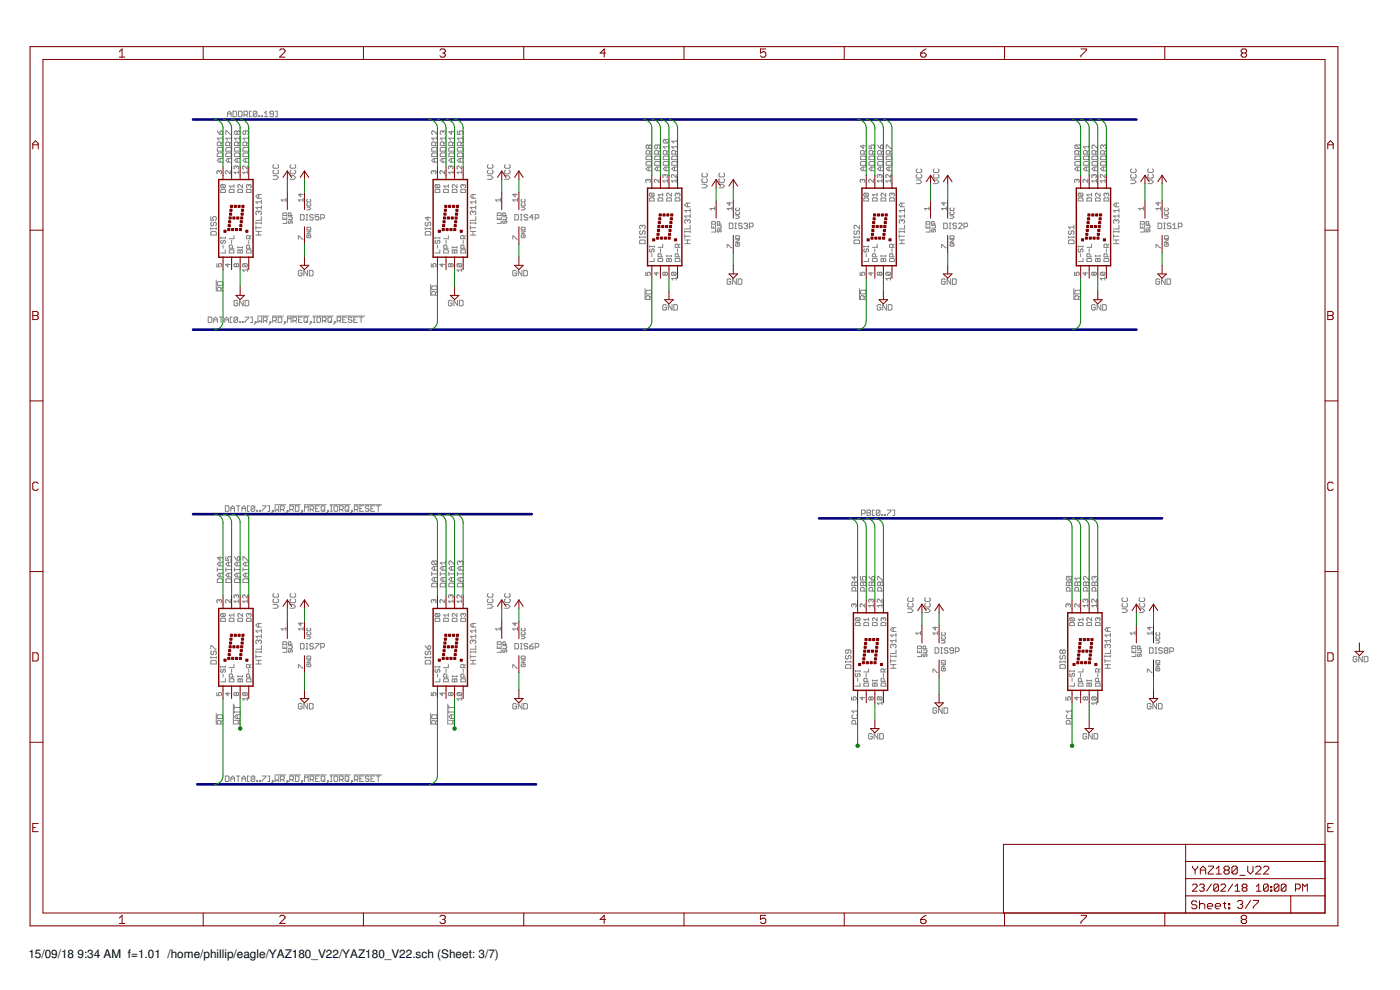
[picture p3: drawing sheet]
<svg xmlns="http://www.w3.org/2000/svg" width="420mm" height="297mm" viewBox="0 0 420 297" stroke-linecap="round" stroke-linejoin="round" font-family="sans-serif">
<defs><g id="words">
<g font-size="3.5">
<text x="8.5" y="287.5">15/09/18</text>
<text x="23.2" y="287.5">9:34 AM f=1.01 /home/phillip/eagle/YAZ180_V22/YAZ180_V22.sch (Sheet: 3/7)</text>
</g>
</g></defs>
<g fill="none" stroke="#808080" stroke-width=".3">
<path d="M65.2 39.3l.8 1.1M66 39.5l.3-.2 .6 .2v.6l-.3 .3h-.6zM68.3 35v-1.1l.5-.5 .6 .5v1.1M68.3 34.2h1.1M69.9 33.4h.8l.3 .2v1.1l-.3 .3h-.8zM71.2 39.5l-.3-.2-.5 .2v.6l.2 .3 .6-.3M71.2 39.5l.3-.2 .5 .2v.6l-.3 .3-.5-.3M71.2 39.5v.6M71.6 33.4h.8l.3 .2v1.1l-.3 .3h-.8zM73.2 34.5h.9l.2-.3v-.6l-.2-.2h-.9v1.6M73.7 39.3v.8l-.2 .3-.6-.3v-.6l.3-.2h1.1l.3 .2v.6l-.3 .3M73.8 34.5l.5 .5"/>
<path d="M75.4 33.4h-.5v1.6h.5M77.1 33.6v1.1l-.3 .3h-.5l-.3-.3M77.1 33.6l-.3-.2h-.5l-.3 .2v1.1M77.1 33.6l-1.1 1.1M77.7 34.7h.2v.3h-.2zM78.5 34.7h.3v.3h-.3zM79.3 35h1.1M79.3 33.9l.6-.5v1.6M82.1 34.2h-.8l-.3-.3 .3-.5h.5l.3 .2v1.1l-.3 .3h-.5l-.3-.3M82.6 33.4h.6v1.6h-.6M131.2 39.3v1.1l-1.1-1.1-.5 .2v.6l.2 .3M132.9 39.5l-.2-.2-.6 .2v.6l.3 .3"/>
<path d="M132.9 39.5l.3-.2 .6 .2v.6l-.3 .3M132.9 39.5v.3M135.5 39.3v1.1l-.8-.9h1.7M137.3 39.3v1.1h.8l-.3-.6 .3-.5h.5l.3 .2v.6l-.3 .3M65.2 44.5l.3-.3h1.1l.3 .3v.8h-1.7zM65.2 46.2l.3-.3h1.1l.3 .3v.8h-1.7zM65.8 51.5l-.2-.3-.5 .3 .2 .7M65.8 51.5l.2-.3 .5 .3-.2 .7M65.8 51.5v.2M66 47.6v1.1M66.2 57l.3-.2h.9l.2 .2v.7h-1.4zM66.3 43.7v-.8l-.3-.3h-.5l-.3 .3v.8h1.7"/>
<path d="M66.5 55.4l-.3 .7 .3 .2h.9M66.5 55.4h.9l.2 .2-.2 .7M66.5 55.4l.9 .9M66.9 40.9v1.1M66.9 47.6h-1.1l-.6 .5 .6 .6h1.1M66.9 41.5h-1.7l.6 .5M66.9 42.6l-.6 .5M67.8 40.4v-1.1h.3l1.1 1.1h.2M67.8 44.5l.3-.3h1.1l.2 .3v.8h-1.6zM68.1 45.9h1.1l.2 .3v.8h-1.6v-.8zM68.6 47.6v1.1M68.8 57l.2-.2h1l.2 .2v.7h-1.4z"/>
<path d="M68.9 43.7v-.8l-.3-.3h-.5l-.3 .3v.8h1.6M69.1 51.2v1l-1-1-.4 .3 .2 .7M69.4 47.6h-1.1l-.5 .5 .5 .6h1.1M69.4 41.5h-1.6l.5 .5M69.4 40.9v1.1M69.4 42.6l-.5 .5M70.2 55.4v.9M70.2 55.8h-1.4l.5 .5M70.4 46.2l.2-.3h1.1l.3 .3v.8h-1.6zM70.4 44.5l.2-.3h1.1l.3 .3v.8h-1.6zM71 50l-.3-.2-.5 .2v.5l.3 .2M71 50l.2-.2 .4 .2-.2 .7"/>
<path d="M71 50v.3M71.2 47.6v1.1M71.4 57l.2-.2h1l.2 .2v.7h-1.4zM71.5 43.7v-.8l-.3-.3h-.6l-.2 .3v.8h1.6M71.6 51.7h-1.4l.5 .5M71.6 51.2v1M72 42.6l-.5 .5M72 47.6h-1.1l-.5 .5 .5 .6h1.1M72 41.5h-1.6l.5 .5M72 40.9v1.1M72.8 55.4v.9l-1-.9-.4 .2 .2 .7M72.9 44.5l.3-.3h1.1l.3 .3v.8h-1.7z"/>
<path d="M72.9 46.2l.3-.3h1.1l.3 .3v.8h-1.7zM73.7 47.6v1.1M74 57l.2-.2h.9l.3 .2v.7h-1.4zM74 43.7v-.8l-.3-.3h-.5l-.3 .3v.8h1.7M74.2 51.7h-1.4l.5 .5M74.2 49.8v.9l-.9-.9-.5 .2 .2 .7M74.2 51.2v1M74.6 47.6h-1.1l-.6 .5 .6 .6h1.1M74.6 41.5h-1.7l.6 .5M74.6 40.9v1.1M74.6 42.6l-.6 .5M74.7 55.6l-.3-.2-.4 .2 .2 .7"/>
<path d="M74.7 55.6v.2M74.7 55.6l.2-.2 .5 .2-.3 .7M77.6 58.4v1.1M78.4 58.4h-1.1l-.5 .5 .5 .6h1.1M81.9 52.7h1.1l.6 .6-.6 .5h-1.1M82.2 51.1l-.3 .2v.6l.3 .2h1.1l.3-.2v-.6l-.3-.2M82.2 49.4l-.3 .3v.5l.3 .3h1.1l.3-.3v-.5l-.3-.3M85.8 60h-1.4l.5 .5M85.8 59.5v1M87.1 52.7h1.1l.5 .6-.5 .5h-1.1M87.4 51.1l-.3 .2v.6l.3 .2h1.1l.2-.2v-.6l-.2-.2M87.4 49.4l-.3 .3v.5l.3 .3h1.1l.2-.3v-.5l-.2-.3"/>
<path d="M90.3 58.1v.9l-.8-.7h1.5M91 60h-1.5l.5 .5M91 59.5v1M92.3 59.8l-.2 .2 .2 .6h.8l.2-.2-.2-.6M129.8 44.2h1.1l.3 .3v.8h-1.6v-.8zM129.8 45.9h1.1l.3 .3v.8h-1.6v-.8zM130.2 51.5l-.3-.3-.5 .3 .3 .7M130.2 51.5l.2-.3 .5 .3-.3 .7M130.2 51.5v.2M130.4 47.6v1.1M130.6 57l.2-.2h.9l.3 .2v.7h-1.4zM130.7 43.7v-.8l-.3-.3h-.6l-.2 .3v.8h1.6"/>
<path d="M130.8 55.4l-.2 .7 .2 .2h.9M130.8 55.4h.9l.3 .2v.5l-.3 .2M130.8 55.4l.9 .9M131.2 41.5h-1.6l.5 .5M131.2 40.9v1.1M131.2 47.6h-1.1l-.5 .5 .5 .6h1.1M131.2 42.6l-.5 .5M132.1 46.2l.3-.3h1.1l.3 .3v.8h-1.7zM132.1 44.5l.3-.3h1.1l.3 .3v.8h-1.7zM132.9 47.6v1.1M133.1 57l.3-.2h.9l.3 .2v.7h-1.5zM133.2 43.7v-.8l-.3-.3h-.5l-.3 .3v.8h1.7"/>
<path d="M133.4 51.2v1l-.9-1-.5 .3 .2 .7M133.8 47.6h-1.1l-.6 .5 .6 .6h1.1M133.8 41.5h-1.7l.6 .5M133.8 40.9v1.1M133.8 42.6l-.6 .5M134.6 55.4v.9M134.6 55.8h-1.5l.5 .5M134.7 44.5l.3-.3h1.1l.3 .3v.8h-1.7zM134.7 46.2l.3-.3h1.1l.3 .3v.8h-1.7zM135.3 50l-.2-.2-.5 .2 .2 .7M135.3 50l.2-.2 .5 .2-.2 .7M135.3 50v.3"/>
<path d="M135.5 47.6v1.1M135.8 43.7v-.8l-.3-.3h-.5l-.3 .3v.8h1.7M136 56.8h.9l.2 .2v.7h-1.4v-.7zM136 51.2v1M136 51.7h-1.4l.5 .5M136.4 47.6h-1.1l-.6 .5 .6 .6h1.1M136.4 41.5h-1.7l.6 .5M136.4 40.9v1.1M136.4 42.6l-.6 .5M137.1 55.4v.9l-.9-.9-.5 .2 .3 .7M137.3 44.5l.2-.3h1.1l.3 .3v.8h-1.6zM137.5 45.9h1.1l.3 .3v.8h-1.6v-.8z"/>
<path d="M138.1 47.6v1.1M138.3 57l.2-.2h1l.2 .2v.7h-1.4zM138.4 43.7v-.8l-.3-.3h-.6l-.2 .3v.8h1.6M138.6 49.8v.9l-1-.9-.4 .2 .2 .7M138.6 51.7h-1.4l.4 .5M138.6 51.2v1M138.9 40.9v1.1M138.9 47.6h-1.1l-.5 .5 .5 .6h1.1M138.9 41.5h-1.6l.5 .5M138.9 42.6l-.5 .5M139 55.6l-.2-.2-.5 .2v.5l.2 .2M139 55.6l.2-.2 .5 .2-.2 .7"/>
<path d="M139 55.6v.2M142 58.4v1.1M142.8 58.4h-1.1l-.6 .5 .6 .6h1.1M146.3 52.7h1.1l.5 .6-.5 .5h-1.1M146.6 51.1l-.3 .2v.6l.3 .2h1.1l.2-.2v-.6l-.2-.2M146.6 49.4l-.3 .3v.5l.3 .3h1.1l.2-.3v-.5l-.2-.3M150.2 60h-1.5l.5 .5M150.2 59.5v1M151.4 52.7h1.1l.6 .6-.6 .5h-1.1M151.7 51.1l-.3 .2v.6l.3 .2h1.1l.3-.2v-.6l-.3-.2M151.7 49.4l-.3 .3v.5l.3 .3h1.1l.3-.3v-.5l-.3-.3M154.6 58.1v.9l-.7-.7h1.4"/>
<path d="M155.3 60h-1.4l.5 .5M155.3 59.5v1M156.6 59.8l-.2 .2 .2 .6h.8l.2-.2-.2-.6M193.9 48.7l.3-.2h1.1l.2 .2v.9h-1.6zM194.2 46.8h1.1l.2 .3v.8h-1.6v-.8zM194.5 54l-.3-.2-.4 .2 .2 .7M194.5 54l.2-.2 .5 .2-.2 .7M194.5 54v.3M194.7 43.8l-.3-.3-.5 .3v.5l.3 .3 .5-.3M194.7 43.8l.3-.3 .5 .3v.5l-.2 .3-.6-.3M194.7 43.8v.5M194.7 50.1v1.1"/>
<path d="M195 46.2v-.8l-.3-.3h-.5l-.3 .3v.8h1.6M195.2 59.4h.9l.2 .2v.7h-1.4v-.7zM195.2 58l-.3 .2 .3 .7h.9M195.2 58h.9l.2 .2-.2 .7M195.2 58l.9 .9M195.5 45.1l-.5 .6M195.5 50.1h-1.1l-.5 .6 .5 .5h1.1M196.5 48.7l.2-.2h1.1l.3 .2v.9h-1.6zM196.5 47.1l.2-.3h1.1l.3 .3v.8h-1.6zM197.3 43.5v.8l-.3 .3-.5-.3v-.5l.2-.3h1.1l.3 .3v.5l-.3 .3M197.3 50.1v1.1M197.5 59.6l.2-.2h1l.2 .2v.7h-1.4z"/>
<path d="M197.6 46.2v-.8l-.3-.3h-.6l-.2 .3v.8h1.6M197.8 53.8v.9l-1-.9-.4 .2 .2 .7M198.1 50.1h-1.1l-.5 .6 .5 .5h1.1M198.1 45.1l-.5 .6M198.9 58.4h-1.4l.5 .5M198.9 58v.9M199.1 47.1l.2-.3h1.1l.3 .3v.8h-1.6zM199.3 48.5h1.1l.3 .2v.9h-1.6v-.9zM199.3 41.8h1.1l.3 .3v.6l-.3 .2M199.3 41.8l-.2 .3v.6l.2 .2h1.1M199.3 41.8l1.1 1.1M199.6 52.6l-.2-.2-.5 .2 .3 .7"/>
<path d="M199.6 52.6l.3-.2 .4 .2-.2 .7M199.6 52.6v.3M199.9 50.1v1.1M200.1 59.6l.2-.2h1l.2 .2v.7h-1.4zM200.2 46.2v-.8l-.3-.3h-.6l-.2 .3v.8h1.6M200.3 54.3h-1.4l.5 .4M200.3 53.8v.9M200.7 50.1h-1.1l-.5 .6 .5 .5h1.1M200.7 44h-1.6l.5 .6M200.7 43.5v1.1M200.7 45.1l-.5 .6M201.5 58v.9l-1-.9-.4 .2 .2 .7"/>
<path d="M201.6 47.1l.3-.3h1.1l.3 .3v.8h-1.7zM201.9 48.5h1.1l.3 .2v.9h-1.7v-.9zM202.4 50.1v1.1M202.6 59.6l.3-.2h.9l.2 .2v.7h-1.4zM202.7 46.2v-.8l-.3-.3h-.5l-.3 .3v.8h1.7M202.9 54.3h-1.4l.5 .4M202.9 52.4v.9l-.9-.9-.5 .2 .2 .7M202.9 53.8v.9M203.3 50.1h-1.1l-.6 .6 .6 .5h1.1M203.3 42.4h-1.7l.6 .5M203.3 45.1l-.6 .6M203.3 44h-1.7l.6 .6"/>
<path d="M203.3 41.8v1.1M203.3 43.5v1.1M203.3 58.2v.2M203.3 58.2l-.2-.2-.5 .2 .3 .7M203.3 58.2l.3-.2 .4 .2-.2 .7M210.6 55.3h1.1l.6 .5-.6 .6h-1.1M210.9 53.6l-.3 .3v.5l.3 .3h1.1l.3-.3v-.5l-.3-.3M210.9 52l-.3 .2v.6l.3 .3h1.1l.3-.3v-.6l-.3-.2M215.8 55.3h1.1l.5 .5-.5 .6h-1.1M216 53.6l-.2 .3v.5l.2 .3h1.1l.3-.3v-.5l-.3-.3M216 52l-.2 .2v.6l.2 .3h1.1l.3-.3v-.6l-.3-.2M258.2 47.1l.3-.3h1.1l.3 .3v.8h-1.7z"/>
<path d="M258.5 48.5h1.1l.3 .2v.9h-1.7v-.9zM258.8 54l-.2-.2-.5 .2 .3 .7M258.8 54l.3-.2 .4 .2-.2 .7M258.8 54v.3M259.1 43.5v1.1l-.9-.8h1.7M259.1 50.1v1.1M259.2 59.6l.3-.2h.9l.3 .2v.7h-1.5zM259.3 46.2v-.8l-.2-.3h-.6l-.3 .3v.8h1.7M259.5 58l-.3 .2v.5l.3 .2h.9M259.5 58h.9l.3 .2-.3 .7M259.5 58l.9 .9M259.9 50.1h-1.1l-.6 .6 .6 .5h1.1"/>
<path d="M259.9 45.1l-.6 .6M260.8 43.5v1.1h.8l-.2-.6 .2-.5h.6l.3 .3v.5l-.3 .3M260.8 48.7l.3-.2h1.1l.3 .2v.9h-1.7zM260.8 47.1l.3-.3h1.1l.3 .3v.8h-1.7zM261.6 50.1v1.1M261.8 59.6l.3-.2h.9l.2 .2v.7h-1.4zM261.9 46.2v-.8l-.3-.3h-.5l-.3 .3v.8h1.7M262.1 53.8v.9l-1.2-.9-.2 .2 .2 .7M262.5 45.1l-.6 .6M262.5 50.1h-1.1l-.6 .6 .6 .5h1.1M263.2 58v.9M263.2 58.4h-1.4l.5 .5"/>
<path d="M263.4 43.5l.8 1.1M263.7 46.8h1.1l.2 .3v.8h-1.6v-.8zM263.7 48.5h1.1l.2 .2v.9h-1.6v-.9zM264 52.6v.3M264 52.6l-.3-.2-.4 .2 .2 .7M264 52.6l.2-.2 .5 .2-.2 .7M264.2 43.8l.3-.3 .5 .3v.5l-.2 .3h-.6zM264.2 50.1v1.1M264.5 46.2v-.8l-.3-.3h-.5l-.3 .3v.8h1.6M264.6 59.4h1l.2 .2v.7h-1.4v-.7zM264.7 54.3h-1.4l.4 .4M264.7 53.8v.9"/>
<path d="M265 50.1h-1.1l-.5 .6 .5 .5h1.1M265 45.1l-.5 .6M265.8 58v.9l-.9-.9-.5 .2 .2 .7M266 48.7l.2-.2h1.1l.3 .2v.9h-1.6zM266 47.1l.2-.3h1.1l.3 .3v.8h-1.6zM266 44.6v-1.1h.2l1.1 1.1h.3M266.8 50.1v1.1M267.1 46.2v-.8l-.3-.3h-.6l-.2 .3v.8h1.6M267.2 59.4h1l.2 .2v.7h-1.4v-.7zM267.3 52.4v.9l-1-.9-.4 .2 .2 .7M267.3 53.8v.9M267.3 54.3h-1.4l.4 .4"/>
<path d="M267.6 50.1h-1.1l-.5 .6 .5 .5h1.1M267.6 45.1l-.5 .6M267.7 58.2l-.2-.2-.5 .2 .2 .7M267.7 58.2l.2-.2 .5 .2-.2 .7M267.7 58.2v.2M275 54h1.1l.5 .5-.5 .6h-1.1M275.3 52.3l-.3 .3v.5l.3 .3h1.1l.2-.3v-.5l-.2-.3M275.3 50.7l-.3 .2v.6l.3 .3h1.1l.2-.3v-.6l-.2-.2M280.1 54h1.1l.6 .5-.6 .6h-1.1M280.4 52.3l-.3 .3v.5l.3 .3h1.1l.3-.3v-.5l-.3-.3M280.4 50.7l-.3 .2v.6l.3 .3h1.1l.3-.3v-.6l-.3-.2M322.6 47.1l.3-.3h1.1l.2 .3v.8h-1.6z"/>
<path d="M322.6 48.7l.3-.2h1.1l.2 .2v.9h-1.6zM322.9 43.5l-.3 .3v.5l.3 .3h1.1M322.9 43.5h1.1l.2 .3v.5l-.2 .3M322.9 43.5l1.1 1.1M323.2 54l-.3-.2-.4 .2 .2 .7M323.2 54l.2-.2 .5 .2-.2 .7M323.2 54v.3M323.4 50.1v1.1M323.6 59.6l.2-.2h1l.2 .2v.7h-1.4zM323.7 46.2v-.8l-.3-.3h-.5l-.3 .3v.8h1.6M323.8 58h1l.2 .2-.2 .7M323.8 58l-.2 .2 .2 .7h1"/>
<path d="M323.8 58l1 .9M324.2 50.1h-1.1l-.5 .6 .5 .5h1.1M324.2 45.1l-.5 .6M325.2 48.7l.2-.2h1.1l.3 .2v.9h-1.6zM325.2 47.1l.2-.3h1.1l.3 .3v.8h-1.6zM326 50.1v1.1M326.3 46.2v-.8l-.3-.3h-.6l-.2 .3v.8h1.6M326.4 59.4h1l.2 .2v.7h-1.4v-.7zM326.5 53.8v.9l-1-.9-.5 .2v.5l.3 .2M326.8 50.1h-1.1l-.5 .6 .5 .5h1.1M326.8 43.5v1.1M326.8 45.1l-.5 .6"/>
<path d="M326.8 44h-1.6l.5 .6M327.6 58v.9M327.6 58.4h-1.4l.4 .5M327.7 48.7l.3-.2h1.1l.3 .2v.9h-1.7zM327.7 47.1l.3-.3h1.1l.3 .3v.8h-1.7zM328.3 52.6v.3M328.3 52.6l-.2-.2-.5 .2 .3 .7M328.3 52.6l.3-.2 .4 .2-.2 .7M328.5 50.1v1.1M328.8 46.2v-.8l-.3-.3h-.5l-.3 .3v.8h1.7M329 59.4h.9l.3 .2v.7h-1.4v-.7zM329 53.8v.9"/>
<path d="M329 54.3h-1.4l.5 .4M329.4 50.1h-1.1l-.6 .6 .6 .5h1.1M329.4 43.5v1.1l-1.1-1.1-.6 .3v.5l.3 .3M329.4 45.1l-.6 .6M330.2 58v.9l-1.2-.9-.2 .2 .2 .7M330.3 48.7l.3-.2h1.1l.3 .2v.9h-1.7zM330.3 47.1l.3-.3h1.1l.3 .3v.8h-1.7zM331.1 43.8l-.2-.3-.6 .3v.5l.3 .3M331.1 43.8l.3-.3 .6 .3v.5l-.3 .3M331.1 43.8v.2M331.1 50.1v1.1M331.3 59.6l.3-.2h.9l.2 .2v.7h-1.4z"/>
<path d="M331.4 46.2v-.8l-.3-.3h-.5l-.3 .3v.8h1.7M331.6 52.4v.9l-.9-.9-.5 .2 .2 .7M331.6 53.8v.9M331.6 54.3h-1.4l.5 .4M332 50.1h-1.1l-.6 .6 .6 .5h1.1M332 45.1l-.6 .6M332 58.2l-.2-.2-.5 .2 .3 .7M332 58.2l.3-.2 .4 .2-.2 .7M332 58.2v.2M339.3 54h1.1l.6 .5-.6 .6h-1.1M339.6 52.3l-.3 .3v.5l.3 .3h1.1l.3-.3v-.5l-.3-.3M339.6 50.7l-.3 .2v.6l.3 .3h1.1l.3-.3v-.6l-.3-.2"/>
<path d="M344.5 54h1.1l.5 .5-.5 .6h-1.1M344.7 52.3l-.2 .3v.5l.2 .3h1.1l.3-.3v-.5l-.3-.3M344.7 50.7l-.2 .2v.6l.2 .3h1.1l.3-.3v-.6l-.3-.2M63.3 65v1.1h.8l-.3-.5 .3-.6h.5l.3 .3v.5l-.3 .3M63.3 68.6h1.6M63.3 68.3v.6M63.5 69.4h1.1l.3 .3v.8h-1.6v-.8zM63.5 66.7l-.2 .3v.5l.2 .3 .6-.3v-.5l.3-.3 .5 .3v.5l-.3 .3M64.9 68.3v.6M65.1 79.1v1h.7l-.2-.5 .2-.5 .7 .2-.2 .8M66.2 71.4h1.4M66.2 71.2v.4"/>
<path d="M66.5 72.1l-.3 .2 .3 .7 .4-.2 .3-.7 .4 .2-.2 .7M66.9 73.5v1M67.6 75v.9h-1.4M67.6 71.2v.4M68.4 79.1v1l-.7-.8h1.4M68.8 75.2l.2-.2h1l.2 .2v.7h-1.4zM69.5 72.1v.9M69.7 74.5v-.7l-.7-.3-.2 .3v.7h1.4M70.2 70.7v.9h-1.4M71 79.3l-.3-.2-.5 .2v.5l.3 .3 .5-.3M71 79.3l.2-.2 .4 .2-.2 .8-.4-.3M71 79.3v.5"/>
<path d="M71.4 74v.5M71.4 75.2l.2-.2 .5 .2 .5-.2 .2 .2v.7h-1.4zM71.4 74.2h1.4M72.1 75.2v.7M72.8 74v.5M73 79.1h1l.2 .2-.2 .8M73 79.1l-.2 .7 .2 .3h1M73 79.1l1 1M74.2 75h.9l.3 .2v.7h-1.4v-.7zM74.7 72.1v.9M74.9 74.5v-.7l-.7-.3-.2 .3v.7h1.4M74.9 71.6v-.7l-.7-.2-.2 .2v.7h1.4"/>
<path d="M75.4 70.7l-.5 .5M76.8 70.5h1.6M76.8 69.4h1.6M76.8 68.3h1.6M76.8 66.9h1.6M76.8 66.7v.5M76.8 67.8v1.1M77.6 63.6l-.3-.2-.5 .2v.6l.3 .3M77.6 63.6l.3-.2 .5 .2v.6l-.2 .3M77.6 63.6v.3M77.6 69.4v1.1M78.4 65v1.1h-1.6"/>
<path d="M78.4 62.2h-1.6l.5 .6M78.4 60.6h-1.6l.5 .5M78.4 60v1.1M78.4 61.7v1.1M78.4 66.7v.5M84.9 65.1v.7h1.2v-.7M84.9 64.1l.2-.2h.8l.2 .2v.6h-1.2zM85.5 65.4v.4M86.1 66.3v.7h-1.2M86.6 65.1h.9l.2 .2-.2 .5h-.9M86.7 66.3l-.1 .1 .1 .6 .4-.2 .2-.5 .4 .1-.2 .6M87.3 64.7l-.2-.8-.5 .2v.6h1.1"/>
<path d="M89.5 71.8v-1l1.5 1M90.2 64.4h.8l.3 .3v1l-.3 .3h-.8zM91.8 66h.6M91.8 64.4h.6M92.1 62.2h.8l.4 .4-.4 .4h-.8M92.1 68.4l1-.2 .2 .8h-1.2zM92.1 69.4h1.2l-1.2 .7h1.2M92.1 64.4v1.6M92.3 70.5l-.2 .2 .2 .6h.8l.2-.2-.2-.6h-.4v.4M92.3 61l-.2 .2 .2 .6h.8l.2-.2-.2-.6M94 64.7l-.2-.3h-.6l-.3 .3 .3 .5h.6l.2 .3-.2 .5h-.6l-.3-.3M95.7 64.4h-1.1v.8l.5-.3 .6 .3v.5l-.3 .3h-.5l-.3-.3"/>
<path d="M96.3 65.5h.8l.3-.3v-.5l-.3-.3h-.8v1.6M127.6 69.7l.3-.3h1.1l.3 .3v.8h-1.7zM127.6 68.3v.6M127.6 68.6h1.7M127.9 66.7l-.3 .3v.5l.3 .3 .5-.3v-.5l.3-.3 .6 .3v.5l-.3 .3M128.4 65v1.1l-.8-.8h1.7M129.3 68.3v.6M129.4 79.1v1h.8l-.3-.5 .3-.5 .7 .2-.3 .8M130.6 71.2v.4M130.6 71.4h1.4M130.8 72.1l-.2 .2 .2 .7 .5-.2 .2-.7 .5 .2v.5l-.3 .2M131.3 73.5v1"/>
<path d="M132 75v.9h-1.4M132 71.2v.4M132.7 79.1v1l-.7-.8h1.4M133.1 75.2l.3-.2h.9l.3 .2v.7h-1.5zM133.9 72.1v.9M134.1 74.5v-.7l-.2-.3-.8 .3v.7h1.5M134.6 70.7v.9h-1.5M135.3 79.3l-.2-.2-.5 .2 .2 .8 .5-.3M135.3 79.3l.2-.2 .5 .2-.2 .8-.5-.3M135.3 79.3v.5M135.7 74.2h1.4M135.7 75.2l.3-.2 .4 .2 .5-.2 .2 .2v.7h-1.4z"/>
<path d="M135.7 74v.5M136.4 75.2v.7M137.1 74v.5M137.4 79.1l-.2 .2 .2 .8h.9M137.4 79.1h.9l.3 .2-.3 .8M137.4 79.1l.9 1M138.3 75.2l.2-.2h1l.2 .2v.7h-1.4zM139 72.1v.9M139.2 71.6v-.7l-.2-.2-.7 .2v.7h1.4M139.2 74.5v-.7l-.2-.3-.7 .3v.7h1.4M139.7 70.7l-.5 .5M141.1 70.5h1.7"/>
<path d="M141.1 69.4h1.7M141.1 68.3h1.7M141.1 66.7v.5M141.1 67.8v1.1M141.1 66.9h1.7M142 63.6v.3M142 69.4v1.1M142 63.6l-.3-.2-.6 .2v.6l.3 .3M142 63.6l.2-.2 .6 .2v.6l-.3 .3M142.8 60v1.1M142.8 61.7v1.1M142.8 65v1.1h-1.7"/>
<path d="M142.8 66.7v.5M142.8 62.2h-1.7l.6 .6M142.8 60.6h-1.7l.6 .5M149.2 65.1v.7h1.2v-.7M149.4 63.9h.8l.2 .2v.6h-1.2zM149.8 65.4v.4M150.4 66.3v.7h-1.2M150.9 65.1h1l.2 .2-.2 .5h-1M151.1 66.3l-.2 .1 .2 .6 .4-.2 .2-.5 .4 .1-.2 .6M151.7 64.7l-.2-.8-.6 .2v.6h1.2M153.9 71.8v-1l1.4 1M154.5 64.4h.8l.3 .3v1l-.3 .3h-.8z"/>
<path d="M156.2 66h.5M156.2 64.4h.5M156.4 62.2h.8l.4 .4-.4 .4h-.8M156.4 69.4h1.2l-1.2 .7h1.2M156.4 68.4l.2-.2h.8l.2 .8h-1.2zM156.4 64.4v1.6M156.6 70.5l-.2 .2 .2 .6h.8l.2-.2-.2-.6h-.4v.4M156.6 61l-.2 .2 .2 .6h.8l.2-.2-.2-.6M158.4 64.7l-.3-.3h-.5l-.3 .3 .3 .5h.5l.3 .3-.3 .5h-.5l-.3-.3M160 65.2h-1.1l.9-.8v1.6M160.6 65.5h.8l.3-.3v-.5l-.3-.3h-.8v1.6M192 72.3l.2-.3h1.1l.3 .3v.8h-1.6z"/>
<path d="M192 71.2h1.6M192 70.9v.5M192.2 69.2l-.2 .3v.6l.5 .2 .3-.2v-.6l.5-.3 .3 .3v.6l-.3 .2M192.8 67.9l-.3-.3-.5 .3v.5l.2 .3M192.8 67.9l.3-.3 .5 .3v.5l-.3 .3M192.8 67.9v.2M193.6 70.9v.5M194.9 74h1.4M194.9 73.7v.5M195.2 74.7l-.3 .7 .5 .2 .2-.7 .5-.2 .2 .2-.2 .7M195.6 76.1v.9M196.3 77.5v1h-1.4"/>
<path d="M196.3 73.7v.5M197.5 77.8l.2-.3h1l.2 .3v.7h-1.4zM198.2 74.7v.9M198.4 77v-.7l-.2-.2-.7 .2v.7h1.4M198.9 73.3v.9h-1.4M200.1 77.8l.2-.3 .5 .3 .5-.3 .2 .3v.7h-1.4zM200.1 76.8h1.4M200.1 76.6v.4M200.8 77.8v.7M201.5 76.6v.4M202.6 77.8l.3-.3h.9l.2 .3v.7h-1.4zM203.3 74.7v.9"/>
<path d="M203.6 77v-.7l-.3-.2-.7 .2v.7h1.4M203.6 74.2v-.7l-.3-.2-.7 .2v.7h1.4M204 73.3l-.4 .4M205.5 73.1h1.6M205.5 72h1.6M205.5 70.9h1.6M205.5 69.5h1.6M205.5 69.2v.6M205.5 70.3v1.1M206.3 66.2l-.3-.3-.5 .3v.5l.3 .3M206.3 66.2l.3-.3 .5 .3v.5l-.2 .3M206.3 60.9v1.1"/>
<path d="M206.3 66.2v.3M206.3 72v1.1M207.1 67.6v1.1h-1.6M207.1 64.8h-1.6l.5 .6M207.1 63.2h-1.6l.5 .5M207.1 60.9h-1.1l-.5 .6 .5 .5h1.1M207.1 62.6v1.1M207.1 64.3v1.1M207.1 69.2v.6M213.6 67.6v.8h1.1v-.8M213.8 66.4h.7l.2 .8h-1.1zM214.1 68v.4"/>
<path d="M214.5 62.5h-1.4l.5 .5M214.5 62.1v.9M214.7 68.8v.8h-1.1M215.2 67.6h1l.2 .2-.2 .6h-1M215.4 68.8l-.2 .2 .2 .6 .4-.2 .2-.6 .4 .2-.2 .6M216 67.2v-.5l-.6-.3-.2 .8h1.2M218.2 74.3v-.9l1.4 .9M218.9 67h.8l.3 .2v1.1l-.3 .3h-.8zM218.9 60.7v.9l-.7-.7h1.4M219.6 62.5h-1.4l.5 .5M219.6 62.1v.9M220.5 67h.6"/>
<path d="M220.5 68.6h.6M220.8 64.7h.8l.4 .5-.4 .3h-.8M220.8 71.9h1.2l-1.2 .8h1.2M220.8 67v1.6M221 73.1l-.2 .2 .2 .6h.8l.2-.6-.6-.2v.4M221 62.4l-.2 .2 .2 .6h.8l.2-.2-.2-.6M221 63.6l-.2 .2 .2 .5h.8l.2-.1-.2-.6M221 70.7h.8l.2 .8h-1.2zM222.7 67.2l-.2-.2h-.6l-.3 .5 .3 .3h.6l.2 .5-.2 .3h-.6l-.3-.3M223.3 67.2l.3-.2h.5l.3 .2-.3 .6M223.8 67.8h.3M224.1 67.8l.3 .3-.3 .5h-.5l-.3-.3"/>
<path d="M224.9 68.1h.9l.2-.3v-.6l-.2-.2h-.9v1.6M256.3 72.3l.3-.3h1.1l.3 .3v.8h-1.7zM256.3 71.2h1.7M256.3 70.9v.5M256.6 69.2l-.3 .3v.6l.6 .2 .2-.2v-.6l.6-.3 .3 .3v.6l-.3 .2M258 67.6v1.1l-1.1-1.1-.6 .3v.5l.3 .3M258 70.9v.5M259.2 74h1.5M259.2 73.7v.5M259.5 74.7l-.3 .2v.5l.5 .2 .3-.7 .4-.2 .3 .2-.3 .7M260 76.1v.9M260.7 77.5v1h-1.5"/>
<path d="M260.7 73.7v.5M261.8 77.8l.3-.3h.9l.2 .3v.7h-1.4zM262.5 74.7v.9M262.8 77v-.7l-.3-.2-.7 .2v.7h1.4M263.2 73.3v.9h-1.4M264.4 76.8h1.4M264.4 76.6v.4M264.6 77.5l.5 .3 .5-.3 .2 .3v.7h-1.4v-.7zM265.1 77.8v.7M265.8 76.6v.4M267.2 77.5h1l.2 .3v.7h-1.4v-.7zM267.7 74.7v.9"/>
<path d="M267.9 77v-.7l-.2-.2-.7 .2v.7h1.4M267.9 74.2v-.7l-.7-.2-.2 .2v.7h1.4M268.4 73.3l-.5 .4M269.8 73.1h1.7M269.8 72h1.7M269.8 70.9h1.7M269.8 69.5h1.7M269.8 69.2v.6M269.8 70.3v1.1M270.7 66.2l-.3-.3-.6 .3v.5l.3 .3M270.7 66.2l.2-.3 .6 .3v.5l-.3 .3M270.7 60.9v1.1"/>
<path d="M270.7 66.2v.3M270.7 72v1.1M271.5 67.6v1.1h-1.7M271.5 64.8h-1.7l.6 .6M271.5 63.2h-1.7l.6 .5M271.5 60.9h-1.1l-.6 .6 .6 .5h1.1M271.5 62.6v1.1M271.5 64.3v1.1M271.5 69.2v.6M277.9 67.6v.8h1.2v-.8M277.9 66.7l.2-.3h.8l.2 .8h-1.2zM278.5 68v.4"/>
<path d="M278.8 62.5h-1.4l.5 .5M278.8 62.1v.9M279.1 68.8v.8h-1.2M279.6 67.6h1l.2 .2-.2 .6h-1M279.8 68.8l-.2 .6 .4 .2 .2-.6 .4-.2 .2 .2-.2 .6M280.4 67.2v-.5l-.2-.3-.6 .3v.5h1.2M282.6 74.3v-.9l1.4 .9M283.2 67h.8l.3 .2v1.1l-.3 .3h-.8zM283.3 60.7v.9l-.7-.7h1.4M284 62.5h-1.4l.4 .5M284 62.1v.9M284.9 67h.5"/>
<path d="M284.9 68.6h.5M285.1 64.7h.8l.4 .5-.4 .3h-.8M285.1 71.9h1.2l-1.2 .8h1.2M285.1 67v1.6M285.3 73.1l-.2 .2 .2 .6h.8l.2-.6-.6-.2v.4M285.3 62.4l-.2 .2 .2 .6h.8l.2-.2-.2-.6M285.3 63.6l-.2 .2 .2 .5h.8l.2-.1-.2-.6M285.3 70.7h.8l.2 .8h-1.2zM287.1 67.2l-.3-.2h-.5l-.3 .2 .3 .6h.5l.3 .3-.3 .5h-.5l-.3-.3M287.6 67.2l.3-.2h.6l.2 .2v.3l-1.1 1.1h1.1M289.3 68.1h.8l.3-.3v-.6l-.3-.2h-.8v1.6M320.7 72.3l.2-.3h1.1l.3 .3v.8h-1.6z"/>
<path d="M320.7 70.9v.5M320.7 71.2h1.6M320.9 69.2l-.2 .3v.6l.5 .2 .3-.2v-.6l.5-.3 .3 .3v.6l-.3 .2M322.3 67.6v1.1M322.3 70.9v.5M322.3 68.1h-1.6l.5 .6M323.6 73.7v.5M323.6 74h1.4M323.8 74.7l-.2 .7 .5 .2 .2-.7 .5-.2 .2 .2-.2 .7M324.3 76.1v.9M325 73.7v.5M325 77.5v1h-1.4"/>
<path d="M326.4 77.5h1l.2 .3v.7h-1.4v-.7zM326.9 74.7v.9M327.1 77v-.7l-.2-.2-.7 .2v.7h1.4M327.6 73.3v.9h-1.4M328.8 77.8l.2-.3 .5 .3 .4-.3 .3 .3v.7h-1.4zM328.8 76.6v.4M328.8 76.8h1.4M329.5 77.8v.7M330.2 76.6v.4M331.3 77.8l.3-.3h.9l.2 .3v.7h-1.4zM332 74.7v.9M332.3 74.2v-.7l-.3-.2-.7 .2v.7h1.4"/>
<path d="M332.3 77v-.7l-.3-.2-.7 .2v.7h1.4M332.7 73.3l-.4 .4M334.2 73.1h1.6M334.2 72h1.6M334.2 70.9h1.6M334.2 69.2v.6M334.2 70.3v1.1M334.2 69.5h1.6M335 60.9v1.1M335 66.2v.3M335 72v1.1M335 66.2l-.3-.3-.5 .3v.5l.2 .3"/>
<path d="M335 66.2l.3-.3 .5 .3v.5l-.3 .3M335.8 62.6v1.1M335.8 64.3v1.1M335.8 67.6v1.1h-1.6M335.8 69.2v.6M335.8 64.8h-1.6l.5 .6M335.8 63.2h-1.6l.5 .5M335.8 60.9h-1.1l-.5 .6 .5 .5h1.1M342.2 67.6v.8h1.2v-.8M342.5 66.4h.7l.2 .8h-1.2v-.5zM342.8 68v.4M343.2 62.5h-1.4l.4 .5"/>
<path d="M343.2 62.1v.9M343.4 68.8v.8h-1.2M343.9 67.6h1l.2 .2-.2 .6h-1M344.1 68.8l-.2 .6 .4 .2 .2-.6 .4-.2 .2 .2-.2 .6M344.7 67.2v-.5l-.2-.3-.6 .3v.5h1.2M346.9 74.3v-.9l1.4 .9M347.6 67h.8l.3 .2v1.1l-.3 .3h-.8zM347.6 60.7v.9l-.7-.7h1.4M348.3 62.5h-1.4l.5 .5M348.3 62.1v.9M349.2 67h.6M349.2 68.6h.6"/>
<path d="M349.5 64.7h.7l.4 .5-.4 .3h-.7M349.5 71.9h1.1l-1.1 .8h1.1M349.5 67v1.6M349.7 73.1l-.2 .2 .2 .6h.7l.2-.6-.5-.2v.4M349.7 62.4l-.2 .2 .2 .6 .9-.2-.2-.6M349.7 63.6l-.2 .2 .2 .5 .9-.1-.2-.6M349.7 70.7h.7l.2 .3v.5h-1.1zM351.4 67.2l-.3-.2h-.5l-.3 .5 .3 .3h.5l.3 .5-.3 .3h-.5l-.3-.3M352 68.6h1.1M352 67.5l.5-.5v1.6M353.6 68.1h.9l.2-.3v-.6l-.2-.2h-.9v1.6M62.5 95.1h.8l.3 .3v1.1l-.3 .3h-.8z"/>
<path d="M64.1 96.8v-1.1l.6-.6 .5 .6v1.1M64.1 96h1.1M64.9 84v3.3M65.5 84.5h1.1l.3 .3v.8h-1.7v-.8zM65.8 95.1h1.1M66.3 87.3v-.9l-.3-.2h-.5l-.3 .2v.9h1.7M66.3 95.1v1.7M66.9 86.2l-.6 .5M67.5 96.8v-1.1l.5-.6 .6 .6v1.1M67.5 96h1.1M69.7 95.1h-.6v1.7h.6M71.3 95.4l-.3-.3h-.5l-.3 .3v1.1"/>
<path d="M71.3 95.4v1.1l-.3 .3h-.5l-.3-.3M71.3 95.4l-1.1 1.1M71.3 90.4l-.2-.3h-.6l-.3 .3v1.1l.3 .3h.6l.2-.3v-.6h-.5M71.9 96.5h.3v.3h-.3zM72.7 96.5h.3v.3h-.3zM73 90.1v1.7l-1.1-1.7v1.7M73.5 95.1h1.1v.3l-1.1 1.1v.3M73.6 90.1h.8l.3 .3v1.1l-.3 .3h-.8zM74.2 81h-1.4l.5 .5M74.2 80.5v1M75.2 95.1h.5v1.7h-.5M76.6 96.5h.3v.3h-.3z"/>
<path d="M76.9 96.8l-.6 .5M77.3 94.8h3.3M77.4 95.1v1.7l.6-.6 .5 .6v-1.7M79.1 96.2h.8l.3-.2v-.6l-.3-.3h-.8v1.7M79.6 96.2l.6 .6M81 96.5h.3v.3h-.3zM81.3 96.8l-.6 .5M81.7 94.8h3.4M81.8 96.2h.9l.2-.2v-.6l-.2-.3h-.9v1.7M82.4 96.2l.5 .6M83.5 95.1h.8l.3 .3v1.1l-.3 .3h-.8zM85.4 96.5h.3v.3h-.3z"/>
<path d="M85.7 96.8l-.5 .5M86.2 94.8h6.6M86.3 96.8v-1.7l.5 .6 .6-.6v1.7M87.9 96.2h.8l.3-.2v-.6l-.3-.3h-.8v1.7M88.5 96.2l.5 .6M89.6 96h.5M90.6 81.4l-.2-.3h-.6l-.3 .3v1.1l.3 .3h.6l.2-.3v-.6h-.5M90.7 95.1h-1.1v1.7h1.1M91.5 95.1h.6l.2 .3v1.1l-.2 .3h-.6l-.3-.3v-1.1zM91.8 96.2l.5 .6M92.3 81.1v1.7l-1.1-1.7v1.7M92.9 81.1h.8l.3 .3v1.1l-.3 .3h-.8z"/>
<path d="M93.2 96.5h.2v.3h-.2zM93.4 96.8l-.5 .5M93.9 94.8h6.1M94 96.8h.6M94 95.1h.6M94.3 95.1v1.7M95.1 95.4l.3-.3h.5l.3 .3v1.1l-.3 .3h-.5l-.3-.3zM96.8 96.2h.8l.3-.2v-.6l-.3-.3h-.8v1.7M97.3 96.2l.6 .6M98.7 95.1h.6l.2 .3v1.1l-.2 .3h-.6l-.3-.3v-1.1zM99 96.2l.5 .6M100.4 96.5h.2v.3h-.2z"/>
<path d="M100.6 96.8l-.5 .5M101.1 94.8h8.3M101.2 96.2h.8l.3-.2v-.6l-.3-.3h-.8v1.7M101.7 96.2l.6 .6M102.8 96h.6M103.9 95.1h-1.1v1.7h1.1M105.6 95.4l-.3-.3h-.5l-.3 .3 .3 .6h.5l.3 .2-.3 .6h-.5l-.3-.3M106.2 96h.5M107.3 95.1h-1.1v1.7h1.1M107.8 95.1h1.1M108.4 95.1v1.7M129.2 85.3v3.3"/>
<path d="M129.8 85.8h1.1l.3 .3v.8h-1.6v-.8zM130.7 88.5v-.8l-.3-.3h-.6l-.2 .3v.8h1.6M131.2 87.4l-.5 .6M135.7 90.4l-.3-.3h-.5l-.3 .3v1.1l.3 .3h.5l.3-.3v-.6h-.6M137.3 90.1v1.7l-1.1-1.7v1.7M137.9 90.1h.8l.3 .3v1.1l-.3 .3h-.8zM138.6 80.5v1M138.6 81h-1.4l.4 .5M155 81.4l-.3-.3h-.5l-.3 .3v1.1l.3 .3h.5l.3-.3v-.6h-.6M156.6 81.1v1.7l-1.1-1.7v1.7M157.2 81.1h.8l.3 .3v1.1l-.3 .3h-.8zM193.6 86.6v3.3"/>
<path d="M193.8 81.7v.9h.7l-.3-.5 .3-.4 .7 .2-.2 .7M193.9 87.4l.3-.3h1.1l.2 .3v.8h-1.6zM195 89.8v-.8l-.3-.3h-.5l-.3 .3v.8h1.6M195.5 88.7l-.5 .6M197.1 81.7v.9l-.7-.7h1.4M199.6 81.9l-.2-.2-.5 .2 .3 .7 .4-.2M199.6 81.9l.3-.2 .4 .2-.2 .7-.5-.2M199.6 81.9v.5M200 91.7l-.3-.3h-.5l-.3 .3v1.1l.3 .2h.5l.3-.2v-.6h-.5M201.7 91.4v1.6l-1.1-1.6v1.6M201.7 81.7h1l.2 .2-.2 .7M201.7 81.7l-.2 .2 .2 .7h1"/>
<path d="M201.7 81.7l1 .9M202.2 91.4h.9l.2 .3v1.1l-.2 .2h-.9zM202.9 83.6h-1.4l.5 .5M202.9 83.1v1M219.3 83.9l-.2-.2h-.6l-.3 .2v1.1l.3 .3h.6l.2-.3v-.5h-.5M221 83.7v1.6l-1.1-1.6v1.6M221.5 83.7h.9l.2 .2v1.1l-.2 .3h-.9zM257.9 86.6v3.3M258.1 81.7v.9h.7l-.2-.5 .2-.4 .7 .2-.2 .7M258.2 87.4l.3-.3h1.1l.3 .3v.8h-1.7zM259.3 89.8v-.8l-.2-.3h-.6l-.3 .3v.8h1.7M259.9 88.7l-.6 .6"/>
<path d="M261.4 81.7v.9l-.7-.7h1.4M264 81.9v.5M264 81.9l-.3-.2-.4 .2 .2 .7 .5-.2M264 81.9l.2-.2 .5 .2-.2 .7-.5-.2M264.4 91.7l-.3-.3h-.6l-.2 .3v1.1l.2 .2h.6l.3-.2v-.6h-.6M266 91.4v1.6l-1.1-1.6v1.6M266.1 81.7h.9l.3 .2v.5l-.3 .2M266.1 81.7l-.2 .7 .2 .2h.9M266.1 81.7l.9 .9M266.6 91.4h.8l.3 .3v1.1l-.3 .2h-.8zM267.3 83.1v1M267.3 83.6h-1.4l.4 .5"/>
<path d="M283.7 83.9l-.3-.2h-.5l-.3 .2v1.1l.3 .3h.5l.3-.3v-.5h-.6M285.3 83.7v1.6l-1.1-1.6v1.6M285.9 83.7h.8l.3 .2v1.1l-.3 .3h-.8zM322.3 86.6v3.3M322.5 81.7v.9h.7l-.3-.5 .3-.4 .7 .2-.2 .7M322.6 87.4l.3-.3h1.1l.2 .3v.8h-1.6zM323.7 89.8v-.8l-.3-.3h-.5l-.3 .3v.8h1.6M324.2 88.7l-.5 .6M325.8 81.7v.9l-.8-.7h1.5M328.3 81.9v.5M328.3 81.9l-.2-.2-.5 .2 .3 .7 .4-.2M328.3 81.9l.3-.2 .4 .2-.2 .7-.5-.2"/>
<path d="M328.7 91.7l-.3-.3h-.5l-.3 .3v1.1l.3 .2h.5l.3-.2v-.6h-.6M330.4 91.4v1.6l-1.1-1.6v1.6M330.4 81.7h1l.2 .2v.5l-.2 .2M330.4 81.7l-.2 .2 .2 .7h1M330.4 81.7l1 .9M330.9 91.4h.8l.3 .3v1.1l-.3 .2h-.8zM331.6 83.1v1M331.6 83.6h-1.4l.5 .5M348 83.9l-.3-.2h-.5l-.3 .2v1.1l.3 .3h.5l.3-.3v-.5h-.5M349.7 83.7v1.6l-1.1-1.6v1.6M350.2 83.7h.8l.3 .2v1.1l-.3 .3h-.8zM67.6 151.8h.9l.2 .2v1.1l-.2 .3h-.9z"/>
<path d="M69.3 153.4v-1.1l.5-.5 .6 .5v1.1M69.3 152.6h1.1M71 151.8h1M71.5 151.8v1.6M72.6 153.4v-1.1l.6-.5 .5 .5v1.1M72.6 152.6h1.1M74.8 151.8h-.5v1.6h.5M76.5 152v1.1l-.3 .3h-.6l-.2-.3M76.5 152l-.3-.2h-.6l-.2 .2v1.1M76.5 152l-1.1 1.1M77 153.1h.3v.3h-.3zM77.9 153.1h.2v.3h-.2z"/>
<path d="M78.7 151.8h1.1v.2l-1.1 1.1v.3M80.3 151.8h.6v1.6h-.6M81.7 153.1h.3v.3h-.3zM82 153.4l-.6 .5M82.5 151.4h3.3M82.5 151.8v1.6l.6-.5 .6 .5v-1.6M84.2 152.9h.8l.3-.3v-.6l-.3-.2h-.8v1.6M84.8 152.9l.5 .5M86.1 153.1h.3v.3h-.3zM86.4 153.4l-.5 .5M86.9 151.4h3.3M87 152.9h.8l.3-.3v-.6l-.3-.2h-.8v1.6"/>
<path d="M87.5 152.9l.6 .5M88.6 151.8h.9l.2 .2v1.1l-.2 .3h-.9zM90.6 153.1h.2v.3h-.2zM90.8 153.4l-.5 .5M91.3 151.4h6.7M91.4 153.4v-1.6l.5 .5 .6-.5v1.6M93.1 152.9h.8l.2-.3v-.6l-.2-.2h-.8v1.6M93.6 152.9l.5 .5M94.7 152.6h.6M95.8 151.8h-1.1v1.6h1.1M96.4 152l.2-.2h.6l.3 .2v1.1l-.3 .3h-.6l-.2-.3zM96.9 152.9l.6 .5"/>
<path d="M98.3 153.1h.3v.3h-.3zM98.6 153.4l-.6 .5M99.1 151.4h6.1M99.1 153.4h.6M99.1 151.8h.6M99.4 151.8v1.6M100.2 152l.3-.2h.6l.2 .2v1.1l-.2 .3h-.6l-.3-.3zM101.9 152.9h.8l.3-.3v-.6l-.3-.2h-.8v1.6M102.4 152.9l.6 .5M103.6 152l.2-.2h.6l.3 .2v1.1l-.3 .3h-.6l-.2-.3zM104.1 152.9l.6 .5M105.5 153.1h.3v.3h-.3z"/>
<path d="M105.8 153.4l-.6 .5M106.3 151.4h8.3M106.3 152.9h.8l.3-.3v-.6l-.3-.2h-.8v1.6M106.9 152.9l.5 .5M108 152.6h.5M109.1 151.8h-1.1v1.6h1.1M110.7 152l-.2-.2h-.6l-.3 .2 .3 .6h.6l.2 .3-.2 .5h-.6l-.3-.3M111.3 152.6h.6M112.4 151.8h-1.1v1.6h1.1M113 151.8h1.1M113.5 151.8v1.6M258.6 154.1h.8l.3-.2v-.6l-.3-.3h-.8v1.7"/>
<path d="M260.2 153h.8l.3 .3-.3 .6 .3 .5-.3 .3h-.8zM260.2 153.9h.8M262.4 153h-.5v1.7h.5M264.1 153.3l-.3-.3h-.6l-.2 .3v1.1M264.1 153.3v1.1l-.3 .3h-.6l-.2-.3M264.1 153.3l-1.1 1.1M264.6 154.4h.3v.3h-.3zM265.5 154.4h.2v.3h-.2zM266.3 153h1.1v.3l-1.1 1.1v.3M267.9 153h.6v1.7h-.6M65.2 170.3v1.1M65.2 170.9h1.7"/>
<path d="M65.5 173.7h1.1l.3 .2v.9h-1.7v-.9zM66 167v1.1l-.8-.8h1.7M66 168.7v1.1M66 172v1.1M66.9 172h-1.1l-.6 .6 .6 .5h1.1M66.9 168.7h-1.1l-.6 .5 .6 .6h1.1M67.8 167v1.1h.8l-.3-.5 .3-.6h.6l.2 .3v.6l-.2 .2M67.8 173.9l.3-.2h1.1l.2 .2v.9h-1.6zM67.8 170.9h1.6M67.8 170.3v1.1M68.6 168.7v1.1M68.6 172v1.1"/>
<path d="M69.1 179.9v.9l-1-.9-.4 .2 .2 .7M69.4 172h-1.1l-.5 .6 .5 .5h1.1M69.4 168.7h-1.1l-.5 .5 .5 .6h1.1M70.4 167l.8 1.1M70.4 170.3v1.1M70.4 173.9l.2-.2h1.1l.3 .2v.9h-1.6zM70.4 170.9h1.6M71 178.7l-.3-.2-.5 .2v.5l.3 .2M71 178.7l.2-.2 .4 .2-.2 .7M71 178.7v.3M71.2 167.3l.3-.3 .5 .3v.6l-.3 .2h-.5zM71.2 168.7v1.1"/>
<path d="M71.2 172v1.1M71.6 179.9v.9M72 172h-1.1l-.5 .6 .5 .5h1.1M72 168.7h-1.1l-.5 .5 .5 .6h1.1M72.9 173.9l.3-.2h1.1l.3 .2v.9h-1.7zM72.9 168.1v-1.1h.3l1.1 1.1h.3M72.9 170.3v1.1M72.9 170.9h1.7M73.7 168.7v1.1M73.7 172v1.1M74.2 178.5v.9l-.9-.9-.5 .2 .2 .7M74.2 179.9v.9"/>
<path d="M74.6 172h-1.1l-.6 .6 .6 .5h1.1M74.6 168.7h-1.1l-.6 .5 .6 .6h1.1M82.2 178.1l-.3 .3v.5l.3 .3h1.1l.3-.3v-.5l-.3-.3M82.2 179.7l-.3 .3v.6l.3 .2h1.1l.3-.2v-.6l-.3-.3M87.4 178.1l-.3 .3v.5l.3 .3h1.1l.2-.3v-.5l-.2-.3M87.4 179.7l-.3 .3v.6l.3 .2h1.1l.2-.2v-.6l-.2-.3M129.6 171.6v1.1M129.6 172.2h1.6M129.8 168.3l-.2 .3v.5l.2 .3h1.1M129.8 175h1.1l.3 .2v.9h-1.6v-.9zM129.8 168.3h1.1l.3 .3v.5l-.3 .3M129.8 168.3l1.1 1.1"/>
<path d="M130.4 170v1.1M130.4 173.3v1.1M131.2 173.3h-1.1l-.5 .5 .5 .6h1.1M131.2 170h-1.1l-.5 .5 .5 .6h1.1M132.1 175.2l.3-.2h1.1l.3 .2v.9h-1.7zM132.1 171.6v1.1M132.1 172.2h1.7M132.9 170v1.1M132.9 173.3v1.1M133.4 179.9v.9l-.9-.9-.5 .2 .2 .7M133.8 170h-1.1l-.6 .5 .6 .6h1.1M133.8 173.3h-1.1l-.6 .5 .6 .6h1.1"/>
<path d="M133.8 168.3v1.1M133.8 168.9h-1.7l.6 .5M134.7 175.2l.3-.2h1.1l.3 .2v.9h-1.7zM134.7 171.6v1.1M134.7 172.2h1.7M135.3 178.7l-.2-.2-.5 .2 .2 .7M135.3 178.7l.2-.2 .5 .2-.2 .7M135.3 178.7v.3M135.5 170v1.1M135.5 173.3v1.1M136 179.9v.9M136.4 170h-1.1l-.6 .5 .6 .6h1.1"/>
<path d="M136.4 168.3v1.1l-1.1-1.1-.6 .3v.5l.3 .3M136.4 173.3h-1.1l-.6 .5 .6 .6h1.1M137.3 171.6v1.1M137.3 172.2h1.6M137.5 175h1.1l.3 .2v.9h-1.6v-.9zM138.1 168.6l-.3-.3-.5 .3v.5l.2 .3M138.1 168.6l.3-.3 .5 .3v.5l-.3 .3M138.1 168.6v.3M138.1 170v1.1M138.1 173.3v1.1M138.6 178.5v.9l-1-.9-.4 .2 .2 .7M138.6 179.9v.9"/>
<path d="M138.9 170h-1.1l-.5 .5 .5 .6h1.1M138.9 173.3h-1.1l-.5 .5 .5 .6h1.1M146.6 178.1l-.3 .3v.5l.3 .3h1.1l.2-.3v-.5l-.2-.3M146.6 179.7l-.3 .3v.6l.3 .2h1.1l.2-.2v-.6l-.2-.3M151.7 178.1l-.3 .3v.5l.3 .3h1.1l.3-.3v-.5l-.3-.3M151.7 179.7l-.3 .3v.6l.3 .2h1.1l.3-.2v-.6l-.3-.3M255.7 174.9l.2-.3 .6 .3 .5-.3 .3 .3v.8h-1.6zM256.5 172.9v1.1l-.8-.8h1.6M256.5 174.9v.8M256.8 177.3v-.8l-.3-.3h-.6l-.2 .3v.8h1.6M258.2 174.9l.3-.3 .6 .3 .5-.3 .3 .3v.8h-1.7zM258.2 172.9v1.1h.9l-.3-.5 .3-.6h.5l.3 .3v.6l-.3 .2"/>
<path d="M259.1 174.9v.8M259.3 177.3v-.8l-.2-.3h-.6l-.3 .3v.8h1.7M260.8 172.9l.8 1.1M260.8 174.9l.3-.3 .5 .3 .6-.3 .3 .3v.8h-1.7zM261.6 173.2l.3-.3 .6 .3v.6l-.3 .2h-.6zM261.6 174.9v.8M261.9 177.3v-.8l-.3-.3h-.5l-.3 .3v.8h1.7M263.4 174v-1.1h.3l1.1 1.1h.2M263.4 174.9l.3-.3 .5 .3 .6-.3 .2 .3v.8h-1.6zM264.2 174.9v.8M264.5 177.3v-.8l-.3-.3h-.5l-.3 .3v.8h1.6M264.7 179.8v.9l-1.2-.9-.2 .2 .2 .7"/>
<path d="M272.7 179.4l-.3 .2v.6l.3 .3h1.1l.2-.3v-.6l-.2-.2M277.8 179.4l-.3 .2v.6l.3 .3h1.1l.3-.3v-.6l-.3-.2M320 174.9l.3-.3 .5 .3 .6-.3 .3 .3v.8h-1.7zM320.3 172.9l1.1 1.1M320.3 172.9l-.3 .3v.6l.3 .2h1.1M320.3 172.9h1.1l.3 .3v.6l-.3 .2M320.8 174.9v.8M321.1 177.3v-.8l-.3-.3h-.5l-.3 .3v.8h1.7M322.6 174.9l.3-.3 .5 .3 .6-.3 .2 .3v.8h-1.6zM323.4 174.9v.8M323.7 177.3v-.8l-.3-.3h-.5l-.3 .3v.8h1.6M324.2 172.9v1.1"/>
<path d="M324.2 173.5h-1.6l.5 .5M325.2 174.9l.2-.3 .6 .3 .5-.3 .3 .3v.8h-1.6zM326 174.9v.8M326.3 177.3v-.8l-.3-.3h-.6l-.2 .3v.8h1.6M326.8 172.9v1.1l-1.1-1.1-.5 .3v.6l.2 .2M327.7 174.9l.3-.3 .5 .3 .6-.3 .3 .3v.8h-1.7zM328.5 173.2l-.2-.3-.6 .3v.6l.3 .2M328.5 173.2v.3M328.5 174.9v.8M328.5 173.2l.3-.3 .6 .3v.6l-.3 .2M328.8 177.3v-.8l-.3-.3h-.5l-.3 .3v.8h1.7M329 179.8v.9l-.9-.9-.5 .2 .3 .7"/>
<path d="M337 179.4l-.3 .2v.6l.3 .3h1.1l.3-.3v-.6l-.3-.2M342.2 179.4l-.3 .2v.6l.3 .3h1.1l.2-.3v-.6l-.2-.2M63.3 198.4l.2-.3h1.1l.3 .3v.8h-1.6zM63.3 194.8v-1.1h.2l1.1 1.1h.3M63.3 197v.5M63.3 197.3h1.6M63.5 195.3l-.2 .3v.6l.2 .2 .6-.2v-.6l.3-.3 .5 .3v.6l-.3 .2M64.9 197v.5M65.8 180.1l-.2-.2-.5 .2 .2 .7M65.8 180.1v.3M65.8 180.1l.2-.2 .5 .2-.2 .7M66.2 199.9v.4"/>
<path d="M66.5 184.1h.9l.2 .2-.2 .7M66.5 185.5h.9l.2 .2v.7h-1.4v-.7zM66.5 184.1l-.3 .2 .3 .7h.9M66.5 184.1l.9 .9M67.6 199.9v.4M69 185.5h1l.2 .2v.7h-1.4v-.7zM70.2 184.1v.9M70.2 199.4v.9h-1.4M70.2 184.5h-1.4l.5 .5M71.6 185.5h1l.2 .2v.7h-1.4v-.7zM71.6 180.4h-1.4l.5 .4M72.8 184.1v.9l-1-.9-.4 .2 .2 .7"/>
<path d="M74 185.7l.2-.2h.9l.3 .2v.7h-1.4zM74.2 180.4h-1.4l.5 .4M74.7 184.3l-.3-.2-.4 .2 .2 .7M74.7 184.3v.2M74.7 184.3l.2-.2 .5 .2-.3 .7M75.4 199.4l-.5 .5M76.8 195.3v.6M76.8 196.5v1M76.8 199.2h1.6M76.8 198.1h1.6M76.8 197h1.6M76.8 195.6h1.6"/>
<path d="M77.6 187v1.2M77.6 192.3v.3M77.6 198.1v1.1M77.6 192.3l-.3-.3-.5 .3v.6l.3 .2M77.6 192.3l.3-.3 .5 .3v.6l-.2 .2M78.4 188.7v1.1M78.4 190.4v1.1M78.4 193.7v1.1h-1.6M78.4 195.3v.6M78.4 190.9h-1.6l.5 .6M78.4 189.3h-1.6l.5 .5M78.4 187h-1.1l-.5 .6 .5 .6h1.1"/>
<path d="M81.9 181.4h1.1l.6 .5-.6 .6h-1.1M84.9 193.7v.8h1.2v-.8M85.1 192.6h.8l.2 .2v.6h-1.2zM85.5 194.1v.4M85.8 188.2v.9M85.8 188.7h-1.4l.5 .4M86.1 194.9v.8h-1.2M86.6 193.7h.9l.2 .3-.2 .5h-.9M86.7 194.9l-.1 .2 .1 .6 .4-.2 .2-.6 .4 .2-.2 .6M87.1 181.4h1.1l.5 .5-.5 .6h-1.1M87.3 193.4v-.6l-.6-.2-.1 .8h1.1M90.2 193.1h.8l.3 .2v1.1l-.3 .3h-.8z"/>
<path d="M90.3 186.8v.9l-.8-.7h1.5M91 188.2v.9M91 188.7h-1.5l.5 .4M91.8 194.7h.6M91.8 193.1h.6M92.1 190.9h.8l.4 .4-.4 .3h-.8M92.1 198h1.2l-1.2 .8h1.2M92.1 193.1v1.6M92.3 199.2l-.2 .2 .2 .6h.8l.2-.2-.2-.6h-.4v.4M92.3 188.5l-.2 .2 .2 .6h.8l.2-.2-.2-.6M92.3 189.7l-.2 .2 .2 .6h.8l.2-.2-.2-.6M92.3 196.8h.8l.2 .9h-1.2v-.6z"/>
<path d="M94 193.3l-.2-.2h-.6l-.3 .5 .3 .3h.6l.2 .5-.2 .3h-.6l-.3-.3M94.6 193.1h1.1v.2l-1.1 1.1v.3M96.3 194.2h.8l.3-.3v-.6l-.3-.2h-.8v1.6M127.6 198.4l.3-.3h1.1l.3 .3v.8h-1.7zM127.6 197v.5M127.6 197.3h1.7M127.6 193.7l.8 1.1M127.9 195.3l-.3 .3v.6l.6 .2 .2-.2v-.6l.6-.3 .3 .3v.6l-.3 .2M128.4 194l.6-.3 .3 .3v.5l-.3 .3h-.6zM129.3 197v.5M130.2 180.1l-.3-.2-.5 .2 .3 .7M130.2 180.1v.3"/>
<path d="M130.2 180.1l.2-.2 .5 .2-.3 .7M130.6 185.7l.2-.2h.9l.3 .2v.7h-1.4zM130.6 199.9v.4M130.8 184.1l-.2 .7 .2 .2h.9M130.8 184.1h.9l.3 .2v.5l-.3 .2M130.8 184.1l.9 .9M132 199.9v.4M133.1 185.7l.3-.2h.9l.3 .2v.7h-1.5zM134.6 184.1v.9M134.6 199.4v.9h-1.5M134.6 184.5h-1.5l.5 .5M136 185.5h.9l.2 .2v.7h-1.4v-.7z"/>
<path d="M136 180.4h-1.4l.5 .4M137.1 184.1v.9l-.9-.9-.5 .2 .3 .7M138.3 185.7l.2-.2h1l.2 .2v.7h-1.4zM138.6 180.4h-1.4l.4 .4M139 184.3l.2-.2 .5 .2-.2 .7M139 184.3l-.2-.2-.5 .2v.5l.2 .2M139 184.3v.2M139.7 199.4l-.5 .5M141.1 195.3v.6M141.1 196.5v1M141.1 199.2h1.7M141.1 198.1h1.7"/>
<path d="M141.1 197h1.7M141.1 195.6h1.7M142 187v1.2M142 192.3v.3M142 198.1v1.1M142 192.3l-.3-.3-.6 .3v.6l.3 .2M142 192.3l.2-.3 .6 .3v.6l-.3 .2M142.8 188.7v1.1M142.8 190.4v1.1M142.8 193.7v1.1h-1.7M142.8 195.3v.6M142.8 190.9h-1.7l.6 .6"/>
<path d="M142.8 189.3h-1.7l.6 .5M142.8 187h-1.1l-.6 .6 .6 .6h1.1M146.3 181.4h1.1l.5 .5-.5 .6h-1.1M149.2 193.7v.8h1.2v-.8M149.4 192.6h.8l.2 .2v.6h-1.2zM149.8 194.1v.4M150.2 188.2v.9M150.2 188.7h-1.5l.5 .4M150.4 194.9v.8h-1.2M150.9 193.7h1l.2 .3-.2 .5h-1M151.1 194.9l-.2 .2 .2 .6 .4-.2 .2-.6 .4 .2-.2 .6M151.4 181.4h1.1l.6 .5-.6 .6h-1.1"/>
<path d="M151.7 193.4v-.6l-.6-.2-.2 .8h1.2M154.5 193.1h.8l.3 .2v1.1l-.3 .3h-.8zM154.6 186.8v.9l-.7-.7h1.4M155.3 188.2v.9M155.3 188.7h-1.4l.5 .4M156.2 194.7h.5M156.2 193.1h.5M156.4 190.9h.8l.4 .4-.4 .3h-.8M156.4 198h1.2l-1.2 .8h1.2M156.4 193.1v1.6M156.6 199.2l-.2 .2 .2 .6h.8l.2-.2-.2-.6h-.4v.4M156.6 188.5l-.2 .2 .2 .6h.8l.2-.2-.2-.6"/>
<path d="M156.6 189.7l-.2 .2 .2 .6h.8l.2-.2-.2-.6M156.6 196.8h.8l.2 .9h-1.2zM158.4 193.3l-.3-.2h-.5l-.3 .5 .3 .3h.5l.3 .5-.3 .3h-.5l-.3-.3M158.9 193.9h.9l.2 .5-.2 .3h-.6l-.3-.3zM160 193.1l-1.1 .8M160.6 194.2h.8l.3-.3v-.6l-.3-.2h-.8v1.6M253.7 198.6h1.7M253.7 199.7l.3-.3h1.1l.3 .3v.8h-1.7zM253.7 198.3v.5M254 196.6l-.3 .3v.6l.6 .2 .3-.2v-.6l.5-.3 .3 .3v.6l-.3 .2M254.6 195v.8l-.3 .3-.6-.3v-.5l.3-.3h1.1l.3 .3v.5l-.3 .3M255.4 198.3v.5"/>
<path d="M256.3 181.4v.3M256.3 181.4l-.3-.2-.5 .2 .3 .7M256.3 181.4l.2-.2 .5 .2-.3 .7M256.7 187l.2-.2h1l.2 .2v.7h-1.4zM256.9 185.4h1l.2 .2-.2 .7M256.9 185.4l-.2 .2 .2 .7h1M256.9 185.4l1 .9M259.2 187l.3-.2h.9l.3 .2v.7h-1.5zM259.5 181.2v.9l-1.1-.9-.3 .2 .3 .7M260.7 185.4v.9M260.7 185.8h-1.5l.5 .5M261.4 180l-.2-.2-.5 .2 .2 .7"/>
<path d="M261.4 180l.2-.2 .5 .2-.2 .7M261.4 180v.3M261.8 187l.3-.2h.9l.2 .2v.7h-1.4zM262.1 181.2v.9M262.1 181.7h-1.4l.5 .4M263.2 185.4v.9l-.9-.9-.5 .2 .3 .7M264.6 186.8h1l.2 .2v.7h-1.4v-.7zM264.7 181.2v.9M264.7 181.7h-1.4l.4 .4M265.1 185.6v.2M265.1 185.6l-.2-.2-.5 .2 .2 .7M265.1 185.6l.2-.2 .5 .2v.5l-.2 .2"/>
<path d="M267.3 196.9h1.6M267.3 199.4h1.6M267.3 198.3h1.6M267.3 196.6v.6M267.3 197.7v1.1M268.1 193.6l-.3-.3-.5 .3v.5l.2 .3M268.1 193.6l.3-.3 .5 .3v.5l-.3 .3M268.1 188.3v1.1M268.1 193.6v.3M268.1 199.4v1.1M268.9 195v1.1h-1.6M268.9 192.2h-1.6l.5 .6"/>
<path d="M268.9 190.6h-1.6l.5 .5M268.9 188.3h-1.1l-.5 .6 .5 .5h1.1M268.9 190v1.1M268.9 191.7v1.1M268.9 196.6v.6M272.4 182.7h1.1l.5 .5-.5 .6h-1.1M272.7 181l-.3 .3v.5l.3 .3h1.1l.2-.3v-.5l-.2-.3M275.3 194l.2-.2h.8l.2 .2v.6h-1.2zM275.3 195v.8h1.2v-.8M275.9 195.4v.4M276.3 189.9h-1.5l.5 .5M276.3 189.5v.9"/>
<path d="M276.5 196.2v.8h-1.2M277 195h1l.2 .2-.2 .6h-1M277.2 196.2l-.2 .2 .2 .6 .4-.2 .2-.6 .4 .2-.2 .6M277.5 182.7h1.1l.6 .5-.6 .6h-1.1M277.8 194.6l-.2-.8-.6 .2v.6h1.2M277.8 181l-.3 .3v.5l.3 .3h1.1l.3-.3v-.5l-.3-.3M280.6 194.4h.9l.2 .2v1.1l-.2 .3h-.9zM280.7 188.1v.9l-.7-.7h1.4M281.4 189.9h-1.4l.5 .5M281.4 189.5v.9M282.3 196h.6M282.3 194.4h.6"/>
<path d="M282.5 198.3l1-.2 .2 .8h-1.2zM282.5 199.3h1.2l-1.2 .8h1.2M282.5 192.2h.8l.4 .4-.4 .3h-.8M282.6 194.4v1.6M282.7 189.8l-.2 .2 .2 .6h.8l.2-.2-.2-.6M282.7 191l-.2 .2 .2 .5h.8l.2-.1-.2-.6M284.5 194.6l-.3-.2h-.5l-.3 .5 .3 .3h.5l.3 .5-.3 .3h-.5l-.3-.3M286.2 195.2h-.9l-.2-.3 .2-.5h.6l.3 .2v1.1l-.3 .3h-.6l-.2-.3M286.7 195.5h.8l.3-.3v-.6l-.3-.2h-.8v1.6M318.1 198.6h1.6M318.1 198.3v.5M318.3 196.6l-.2 .3v.6l.2 .2 .6-.2v-.6l.3-.3 .5 .3v.6l-.3 .2"/>
<path d="M318.3 199.4h1.1l.3 .3v.8h-1.6v-.8zM318.9 195.3l-.3-.3-.5 .3v.5l.2 .3 .6-.3M318.9 195.3l.3-.3 .5 .3v.5l-.3 .3-.5-.3M318.9 195.3v.5M319.7 198.3v.5M320.6 181.4l-.2-.2-.5 .2 .2 .7M320.6 181.4l.2-.2 .5 .2-.2 .7M320.6 181.4v.3M321 187l.3-.2h.9l.3 .2v.7h-1.5zM321.3 185.4h.9l.3 .2-.3 .7M321.3 185.4l-.3 .2 .3 .7h.9M321.3 185.4l.9 .9"/>
<path d="M323.6 187l.2-.2h1l.2 .2v.7h-1.4zM323.9 181.2v.9l-1-.9-.4 .2 .2 .7M325 185.4v.9M325 185.8h-1.4l.5 .5M325.8 180l-.3-.2-.5 .2v.5l.3 .2M325.8 180l.2-.2 .5 .2-.3 .7M325.8 180v.3M326.4 186.8h1l.2 .2v.7h-1.4v-.7zM326.5 181.2v.9M326.5 181.7h-1.5l.5 .4M327.6 185.4v.9l-1-.9-.4 .2 .2 .7M329 186.8h.9l.3 .2v.7h-1.4v-.7z"/>
<path d="M329 181.2v.9M329 181.7h-1.4l.5 .4M329.5 185.6l-.3-.2-.4 .2 .2 .7M329.5 185.6v.2M329.5 185.6l.2-.2 .5 .2-.3 .7M331.6 196.9h1.6M331.6 199.4h1.6M331.6 198.3h1.6M331.6 196.6v.6M331.6 197.7v1.1M332.4 188.3v1.1M332.4 193.6v.3"/>
<path d="M332.4 199.4v1.1M332.4 193.6l-.3-.3-.5 .3v.5l.3 .3M332.4 193.6l.3-.3 .5 .3v.5l-.2 .3M333.2 190.6h-1.6l.5 .5M333.2 188.3h-1.1l-.5 .6 .5 .5h1.1M333.2 190v1.1M333.2 191.7v1.1M333.2 195v1.1h-1.6M333.2 196.6v.6M333.2 192.2h-1.6l.5 .6M336.7 182.7h1.1l.6 .5-.6 .6h-1.1M337 181l-.3 .3v.5l.3 .3h1.1l.3-.3v-.5l-.3-.3"/>
<path d="M339.7 195v.8h1.2v-.8M339.9 193.8h.8l.2 .2v.6h-1.2zM340.3 195.4v.4M340.6 189.9h-1.4l.5 .5M340.6 189.5v.9M340.9 196.2v.8h-1.2M341.4 195h.9l.2 .2-.2 .6h-.9M341.5 196.2l-.1 .2 .1 .6 .4-.2 .2-.6 .4 .2-.2 .6M341.9 182.7h1.1l.5 .5-.5 .6h-1.1M342.1 194.6v-.6l-.6-.2-.1 .8h1.1M342.2 181l-.3 .3v.5l.3 .3h1.1l.2-.3v-.5l-.2-.3M345 194.4h.8l.3 .2v1.1l-.3 .3h-.8z"/>
<path d="M345.1 188.1v.9l-.8-.7h1.5M345.8 189.9h-1.5l.5 .5M345.8 189.5v.9M346.6 196h.6M346.6 194.4h.6M346.9 198.3l1-.2 .2 .8h-1.2zM346.9 199.3h1.2l-1.2 .8h1.2M346.9 192.2h.8l.4 .4-.4 .3h-.8M346.9 194.4v1.6M347.1 189.8l-.2 .2 .2 .6h.8l.2-.2-.2-.6M347.1 191l-.2 .2 .2 .5h.8l.2-.1-.2-.6M348.8 194.6l-.2-.2h-.6l-.3 .2 .3 .6h.6l.2 .3-.2 .5h-.6l-.3-.3"/>
<path d="M349.7 195.2l-.3-.3 .3-.5h.5l.3 .2-.3 .6M349.7 195.2l-.3 .3 .3 .5h.5l.3-.3-.3-.5M349.7 195.2h.5M351.1 195.5h.8l.3-.3v-.6l-.3-.2h-.8v1.6M407.2 197.2l-.3-.3h-.5l-.3 .3v1.1l.3 .3h.5l.3-.3v-.5h-.5M408.9 196.9v1.7l-1.1-1.7v1.7M409.4 196.9h.9l.2 .3v1.1l-.2 .3h-.9zM64.9 214v3.3M65.1 207.8v.9h.7l-.2-.7 .7-.2 .2 .2-.2 .7M65.2 214.8l.3-.3h1.1l.3 .3v.8h-1.7zM66.2 200.1h1.4M66.3 217.2v-.8l-.3-.3h-.5l-.3 .3v.8h1.7"/>
<path d="M66.5 200.8l-.3 .7 .5 .2 .2-.7 .5-.2 .2 .2-.2 .7M66.9 216.1l-.6 .6M66.9 202.2v1M67.6 203.6v1h-1.4M68.4 207.8v.9l-.7-.7h1.4M68.8 203.9l.2-.3h1l.2 .3v.7h-1.4zM69.5 200.8v.9M69.7 203.2v-.7l-.2-.3-.7 .3v.7h1.4M70 211.2v6.1M70.4 211.7v1.1M70.4 213.4v.5M70.4 216.1h1.6l-.5 .6 .5 .5h-1.6"/>
<path d="M70.4 213.6h1.6M70.4 212.3h1.6M71 208l-.3-.2-.5 .2v.5l.3 .2 .5-.2M71 208l.2-.2 .4 .2-.2 .7-.4-.2M71 208v.5M71.2 214.5v1.1M71.4 202.7v.5M71.4 202.9h1.4M71.6 203.6l.5 .3 .5-.3 .2 .3v.7h-1.4v-.7zM72 214.5h-1.1l-.5 .5 .5 .6h1.1M72 213.4v.5M72.1 203.9v.7"/>
<path d="M72.8 202.7v.5M73 207.8l-.2 .2 .2 .7h1M73 207.8h1l.2 .2-.2 .7M73 207.8l1 .9M74.2 203.6h.9l.3 .3v.7h-1.4v-.7zM74.2 209.2v1M74.2 209.7h-1.4l.5 .5M74.7 200.8v.9M74.9 200.3v-.7l-.7-.2-.2 .2v.7h1.4M74.9 203.2v-.7l-.2-.3-.7 .3v.7h1.4M89.5 200.4v-.9l1.5 .9M90.6 211.3l-.2-.2h-.6l-.3 .2v1.1l.3 .3h.6l.2-.3v-.5h-.5"/>
<path d="M92.3 211.1v1.6l-1.1-1.6v1.6M92.9 211.1h.8l.3 .2v1.1l-.3 .3h-.8zM129.2 214v3.3M129.4 207.8v.9h.8l-.3-.4 .3-.5 .7 .2-.3 .7M129.6 214.8l.2-.3h1.1l.3 .3v.8h-1.6zM130.6 200.1h1.4M130.7 217.2v-.8l-.3-.3h-.6l-.2 .3v.8h1.6M130.8 200.8l-.2 .2 .2 .7 .5-.2 .2-.7 .5 .2v.5l-.3 .2M131.2 216.1l-.5 .6M131.3 202.2v1M132 203.6v1h-1.4M132.7 207.8v.9l-.7-.7h1.4"/>
<path d="M133.1 203.9l.3-.3h.9l.3 .3v.7h-1.5zM133.9 200.8v.9M134.1 203.2v-.7l-.2-.3-.8 .3v.7h1.5M134.4 211.2v6.1M134.7 216.1h1.7l-.6 .6 .6 .5h-1.7M134.7 211.7v1.1M134.7 213.4v.5M134.7 213.6h1.7M134.7 212.3h1.7M135.3 208l-.2-.2-.5 .2 .2 .7 .5-.2M135.3 208l.2-.2 .5 .2-.2 .7-.5-.2M135.3 208v.5"/>
<path d="M135.5 214.5v1.1M135.7 202.7v.5M135.7 202.9h1.4M136 203.6l.4 .3 .5-.3 .2 .3v.7h-1.4v-.7zM136.4 214.5h-1.1l-.6 .5 .6 .6h1.1M136.4 213.4v.5M136.4 203.9v.7M137.1 202.7v.5M137.4 207.8h.9l.3 .2-.3 .7M137.4 207.8l-.2 .2 .2 .7h.9M137.4 207.8l.9 .9M138.3 203.9l.2-.3h1l.2 .3v.7h-1.4z"/>
<path d="M138.6 209.2v1M138.6 209.7h-1.4l.4 .5M139 200.8v.9M139.2 200.3v-.7l-.2-.2-.7 .2v.7h1.4M139.2 203.2v-.7l-.2-.3-.7 .3v.7h1.4M153.9 200.4v-.9l1.4 .9M155 211.3l-.3-.2h-.5l-.3 .2v1.1l.3 .3h.5l.3-.3v-.5h-.6M156.6 211.1v1.6l-1.1-1.6v1.6M157.2 211.1h.8l.3 .2v1.1l-.3 .3h-.8zM255.5 209.1v.9h.8l-.3-.5 .3-.4 .7 .2-.3 .7M255.9 214.5l-.2 .3v.5l.2 .3h1.1l.3-.3v-.5l-.3-.3M256.7 201.4h1.4"/>
<path d="M256.7 201.1v.5M256.8 217.2v-.8l-.3-.3h-.6l-.2 .3v.8h1.6M256.9 202.1l-.2 .2 .2 .7 .5-.2 .2-.7 .5 .2-.2 .7M257.3 212.8v1.1M257.3 213.4h-1.6l.5 .5M257.4 203.5v.9M258.1 201.1v.5M258.1 204.9v1h-1.4M258.8 209.1v.9l-.7-.7h1.4M259.2 205.2l.3-.3h.9l.3 .3v.7h-1.5zM260 202.1v.9M260.2 204.4v-.6l-.2-.3h-.5l-.3 .3v.6h1.5"/>
<path d="M260.7 200.7v.9h-1.5M261.4 209.3l-.2-.2-.5 .2 .2 .7 .5-.2M261.4 209.3l.2-.2 .5 .2-.2 .7-.5-.2M261.4 209.3v.5M261.8 205.2l.3-.3 .4 .3 .5-.3 .2 .3v.7h-1.4zM261.8 204v.4M261.8 204.2h1.4M262.5 205.2v.7M263.2 204v.4M263.5 209.1l-.2 .2 .2 .7h1M263.5 209.1h1l.2 .2-.2 .7M263.5 209.1l1 .9"/>
<path d="M264.6 204.9h1l.2 .3v.7h-1.4v-.7zM264.7 210.5v.9M264.7 211h-1.4l.4 .4M265.1 202.1v.9M265.3 201.6v-.7l-.7-.2-.2 .2v.7h1.4M265.3 204.4v-.6l-.2-.3h-.5l-.2 .3v.6h1.4M265.8 200.7l-.5 .4M267.3 200.5h1.6M280 201.7v-.9l1.4 .9M281.1 212.6l-.3-.2h-.5l-.3 .2v1.1l.3 .3h.5l.3-.3v-.5h-.6M282.7 200.5l-.2 .2 .2 .6h.8l.2-.6-.6-.2v.4M282.7 212.4v1.6l-1.1-1.6v1.6"/>
<path d="M283.3 212.4h.8l.3 .2v1.1l-.3 .3h-.8zM319.9 209.1v.9h.7l-.2-.5 .2-.4 .7 .2-.2 .7M320.3 214.5l-.3 .3v.5l.3 .3h1.1l.3-.3v-.5l-.3-.3M321 201.1v.5M321 201.4h1.5M321.1 217.2v-.8l-.3-.3h-.5l-.3 .3v.8h1.7M321.3 202.1l-.3 .7 .5 .2 .2-.7 .5-.2 .3 .2-.3 .7M321.7 213.4h-1.7l.6 .5M321.7 212.8v1.1M321.7 203.5v.9M322.5 201.1v.5M322.5 204.9v1h-1.5"/>
<path d="M323.2 209.1v.9l-.7-.7h1.4M323.6 205.2l.2-.3h1l.2 .3v.7h-1.4zM324.3 202.1v.9M324.5 204.4v-.6l-.2-.3h-.5l-.2 .3v.6h1.4M325 200.7v.9h-1.4M325.8 209.3l-.3-.2-.5 .2v.5l.3 .2 .5-.2M325.8 209.3l.2-.2 .5 .2-.3 .7-.4-.2M325.8 209.3v.5M326.2 204v.4M326.2 205.2l.2-.3 .5 .3 .5-.3 .2 .3v.7h-1.4zM326.2 204.2h1.4M326.9 205.2v.7"/>
<path d="M327.6 204v.4M327.9 209.1l-.3 .2 .3 .7h.9M327.9 209.1h.9l.2 .2-.2 .7M327.9 209.1l.9 .9M329 204.9h.9l.3 .3v.7h-1.4v-.7zM329 210.5v.9M329 211h-1.4l.5 .4M329.5 202.1v.9M329.7 201.6v-.7l-.7-.2-.2 .2v.7h1.4M329.7 204.4v-.6l-.2-.3h-.5l-.2 .3v.6h1.4M330.2 200.7l-.5 .4M331.6 200.5h1.6"/>
<path d="M344.3 201.7v-.9l1.5 .9M345.4 211.3l-.2-.2h-.6l-.3 .2v1.1l.3 .3h.6l.2-.3v-.5h-.5M347.1 200.5l-.2 .2 .2 .6h.8l.2-.6-.6-.2v.4M347.1 211.1v1.6l-1.1-1.6v1.6M347.7 211.1h.8l.3 .2v1.1l-.3 .3h-.8zM67.6 232.8h.9l.2 .3v1.1l-.2 .3h-.9zM69.3 234.5v-1.1l.5-.6 .6 .6v1.1M69.3 233.7h1.1M71 232.8h1M71.5 232.8v1.7M72.6 234.5v-1.1l.6-.6 .5 .6v1.1M72.6 233.7h1.1"/>
<path d="M74.8 232.8h-.5v1.7h.5M76.5 233.1l-.3-.3h-.6l-.2 .3v1.1M76.5 233.1v1.1l-.3 .3h-.6l-.2-.3M76.5 233.1l-1.1 1.1M77 234.2h.3v.3h-.3zM77.9 234.2h.2v.3h-.2zM78.7 232.8h1.1v.3l-1.1 1.1v.3M80.3 232.8h.6v1.7h-.6M81.7 234.2h.3v.3h-.3zM82 234.5l-.6 .5M82.5 232.5h3.3M82.5 232.8v1.7l.6-.6 .6 .6v-1.7"/>
<path d="M84.2 233.9h.8l.3-.2v-.6l-.3-.3h-.8v1.7M84.8 233.9l.5 .6M86.1 234.2h.3v.3h-.3zM86.4 234.5l-.5 .5M86.9 232.5h3.3M87 233.9h.8l.3-.2v-.6l-.3-.3h-.8v1.7M87.5 233.9l.6 .6M88.6 232.8h.9l.2 .3v1.1l-.2 .3h-.9zM90.6 234.2h.2v.3h-.2zM90.8 234.5l-.5 .5M91.3 232.5h6.7M91.4 234.5v-1.7l.5 .6 .6-.6v1.7"/>
<path d="M93.1 233.9h.8l.2-.2v-.6l-.2-.3h-.8v1.7M93.6 233.9l.5 .6M94.7 233.7h.6M95.8 232.8h-1.1v1.7h1.1M96.6 232.8h.6l.3 .3v1.1l-.3 .3h-.6l-.2-.3v-1.1zM96.9 233.9l.6 .6M98.3 234.2h.3v.3h-.3zM98.6 234.5l-.6 .5M99.1 232.5h6.1M99.1 234.5h.6M99.1 232.8h.6M99.4 232.8v1.7"/>
<path d="M100.5 232.8h.6l.2 .3v1.1l-.2 .3h-.6l-.3-.3v-1.1zM101.9 233.9h.8l.3-.2v-.6l-.3-.3h-.8v1.7M102.4 233.9l.6 .6M103.6 233.1l.2-.3h.6l.3 .3v1.1l-.3 .3h-.6l-.2-.3zM104.1 233.9l.6 .6M105.5 234.2h.3v.3h-.3zM105.8 234.5l-.6 .5M106.3 232.5h8.3M106.3 233.9h.8l.3-.2v-.6l-.3-.3h-.8v1.7M106.9 233.9l.5 .6M108 233.7h.5M109.1 232.8h-1.1v1.7h1.1"/>
<path d="M110.7 233.1l-.2-.3h-.6l-.3 .6 .3 .3h.6l.2 .5-.2 .3h-.6l-.3-.3M111.3 233.7h.6M112.4 232.8h-1.1v1.7h1.1M113 232.8h1.1M113.5 232.8v1.7M261.8 220.4l-.3-.3h-.5l-.3 .3v1.1l.3 .2h.5l.3-.2v-.6h-.6M263.4 220.1v1.6l-1.1-1.6v1.6M264 220.1h.8l.3 .3v1.1l-.3 .2h-.8zM326.1 220.4l-.2-.3h-.6l-.3 .3v1.1l.3 .2h.6l.2-.2v-.6h-.5M327.8 220.1v1.6l-1.1-1.6v1.6M328.4 220.1h.8l.3 .3v1.1l-.3 .2h-.8z"/>
</g>
<g fill="none" stroke="#800000" stroke-width=".3">
<path d="M12.9 17.8h384.8v256.1h-384.8zM35.8 15.5l.8-.8v2.4M35.8 17.1h1.6M61 14v3.8M83.9 15.1l.4-.4h.8l.4 .4v.4l-1.6 1.6h1.6M109.1 14v3.8M132 15.1l.4-.4h.8l.4 .4v.4l-.4 .4M132.8 15.9h.4M133.2 15.9l.4 .4v.4l-.4 .4h-.8l-.4-.4M157.2 14v3.8M181.7 15.9h-1.6l1.2-1.2v2.4M205.3 14v3.8"/>
<path d="M229.8 14.7h-1.6v1.2l.8-.4h.4l.4 .4v.8l-.4 .4h-.8l-.4-.4M253.4 14v3.8M276.3 15.9h1.2l.4 .4v.4l-.4 .4h-.8l-.4-.4zM277.9 14.7l-.8 .4-.8 .8M301.5 14v3.8M324.4 14.7h1.6v.4l-1.6 1.6v.4M349.6 14v3.8M372.9 15.9l-.4-.4v-.4l.4-.4h.8l.4 .4v.4l-.4 .4M372.9 15.9l-.4 .4v.4l.4 .4h.8l.4-.4v-.4l-.4-.4M372.9 15.9h.8M9.8 44.7v-1.6l.8-.9 .9 .9v1.6M9.8 43.5h1.7"/>
<path d="M66.9 50v3.9M69.5 50v3.9M72.1 50v3.9M74.7 50v3.9M86.2 51.3v2.6M86.2 57.7v5.2M86.2 51.3l1.3 1.9M86.2 51.3l-1.3 1.9M91.4 51.3v2.6M91.4 57.7v5.2M91.4 51.3l1.3 1.9M91.4 51.3l-1.3 1.9"/>
<path d="M131.3 50v3.9M133.9 50v3.9M136.4 50v3.9M139 50v3.9M150.6 51.3l1.3 1.9M150.6 51.3l-1.3 1.9M150.6 51.3v2.6M150.6 57.7v5.2M155.7 51.3l1.3 1.9M155.7 51.3l-1.3 1.9M155.7 51.3v2.6M155.7 57.7v5.2"/>
<path d="M195.6 52.6v3.9M198.2 52.6v3.9M200.8 52.6v3.9M203.3 52.6v3.9M214.9 53.9l1.3 1.9M214.9 53.9l-1.3 1.9M214.9 53.9v2.6M220.1 53.9l1.3 1.9M220.1 53.9l-1.3 1.9M220.1 53.9v2.6M260 52.6v3.9M262.6 52.6v3.9"/>
<path d="M265.1 52.6v3.9M267.7 52.6v3.9M279.3 52.6l1.3 1.9M279.3 52.6l-1.3 1.9M279.3 52.6v2.6M284.4 52.6l1.3 1.9M284.4 52.6l-1.3 1.9M284.4 52.6v2.6M324.3 52.6v3.9M326.9 52.6v3.9M329.5 52.6v3.9M332 52.6v3.9"/>
<path d="M343.6 52.6l1.3 1.9M343.6 52.6l-1.3 1.9M343.6 52.6v2.6M348.8 52.6l1.3 1.9M348.8 52.6l-1.3 1.9M348.8 52.6v2.6M398.5 43.5h1.6M398.5 44.7v-1.6l.8-.9 .8 .9v1.6M9 69.1h3.9M66.9 77v3.9M69.5 77v3.9M72.1 77v3.9"/>
<path d="M74.7 77v3.9M90.1 79.6h2.6l-1.3 1.3zM91.4 68v5.2M91.4 77v2.6M131.3 77v3.9M133.9 77v3.9M136.4 77v3.9M139 77v3.9M154.4 79.6h2.6l-1.3 1.3zM155.7 68v5.2M155.7 77v2.6M195.6 79.6v3.9"/>
<path d="M198.2 79.6v3.9M200.8 79.6v3.9M203.3 79.6v3.9M214.9 60.3v5.2M220.1 60.3v5.2M220.1 70.6v5.2M220.1 79.6v2.6M260 79.6v3.9M262.6 79.6v3.9M265.1 79.6v3.9M267.7 79.6v3.9M279.3 60.3v5.2"/>
<path d="M284.4 60.3v5.2M284.4 70.6v5.2M284.4 79.6v2.6M324.3 79.6v3.9M326.9 79.6v3.9M329.5 79.6v3.9M332 79.6v3.9M343.6 60.3v5.2M348.8 60.3v5.2M348.8 70.6v5.2M348.8 79.6v2.6M397.7 69.1h3.8"/>
<path d="M9.8 93.5h1.3l.4 .4v.4l-.4 .4 .4 .4v.4l-.4 .4h-1.3zM9.8 94.7h1.3M70.8 88.6h2.6l-1.3 1.3zM72.1 86v2.6M135.1 88.6h2.6l-1.3 1.3zM136.4 86v2.6M199.5 89.9h2.6l-1.3 1.3zM200.8 87.3v2.6M218.8 82.2h2.6l-1.3 1.3zM263.8 89.9h2.6l-1.3 1.3zM265.1 87.3v2.6M283.1 82.2h2.6l-1.3 1.3z"/>
<path d="M328.2 89.9h2.6l-1.3 1.3zM329.5 87.3v2.6M347.5 82.2h2.6l-1.3 1.3zM398.5 93.5h1.2l.4 .4v.4l-.4 .4 .4 .4v.4l-.4 .4h-1.2zM398.5 94.7h1.2M9 120.3h3.9M397.7 120.3h3.8M11.5 145.1l-.4-.4h-.9l-.4 .4v1.6l.4 .4h.9l.4-.4M400.1 145.1l-.4-.4h-.8l-.4 .4v1.6l.4 .4h.8l.4-.4M9 171.5h3.9M66.9 178.7v3.9M69.5 178.7v3.9"/>
<path d="M72.1 178.7v3.9M74.7 178.7v3.9M131.3 178.7v3.9M133.9 178.7v3.9M136.4 178.7v3.9M139 178.7v3.9M397.7 171.5h3.8M9.8 195.9h1.3l.4 .4v1.6l-.4 .4h-1.3zM86.2 180v2.6M86.2 186.4v5.2M86.2 180l1.3 1.9M86.2 180l-1.3 1.9"/>
<path d="M91.4 180v2.6M91.4 186.4v5.2M91.4 196.7v5.2M91.4 180l1.3 1.9M91.4 180l-1.3 1.9M150.6 180v2.6M150.6 186.4v5.2M150.6 180l1.3 1.9M150.6 180l-1.3 1.9M155.7 180v2.6M155.7 186.4v5.2M155.7 196.7v5.2"/>
<path d="M155.7 180l1.3 1.9M155.7 180l-1.3 1.9M257.4 180v3.9M260 180v3.9M262.6 180v3.9M265.1 180v3.9M276.7 181.3v2.6M276.7 187.7v5.2M276.7 181.3l1.3 1.9M276.7 181.3l-1.3 1.9M281.8 181.3v2.6M281.8 187.7v5.2"/>
<path d="M281.8 198v5.2M281.8 181.3l1.3 1.9M281.8 181.3l-1.2 1.9M321.7 180v3.9M324.3 180v3.9M326.9 180v3.9M329.5 180v3.9M341 181.3v2.6M341 187.7v5.2M341 181.3l1.3 1.9M341 181.3l-1.3 1.9M346.2 181.3v2.6"/>
<path d="M346.2 187.7v5.2M346.2 198v5.2M346.2 181.3l1.3 1.9M346.2 181.3l-1.3 1.9M398.5 195.9h1.2l.4 .4v1.6l-.4 .4h-1.2zM406.7 195.4h2.5l-1.2 1.3zM408 192.9v2.5M66.9 205.7v3.9M69.5 205.7v3.9M72.1 205.7v3.9M74.7 205.7v3.9M90.1 209.6h2.6l-1.3 1.3z"/>
<path d="M91.4 207v2.6M131.3 205.7v3.9M133.9 205.7v3.9M136.4 205.7v3.9M139 205.7v3.9M154.4 209.6h2.6l-1.3 1.3zM155.7 207v2.6M257.4 207v3.9M260 207v3.9M261.3 218.6h2.5l-1.2 1.3zM262.6 207v3.9M262.6 216v2.6"/>
<path d="M265.1 207v3.9M280.6 210.9h2.5l-1.3 1.3zM281.8 208.3v2.6M321.7 207v3.9M324.3 207v3.9M325.6 218.6h2.6l-1.3 1.3zM326.9 207v3.9M326.9 216v2.6M329.5 207v3.9M344.9 209.6h2.6l-1.3 1.3zM346.2 207v2.6M9 222.7h3.9"/>
<path d="M397.7 222.7h3.8M9.8 248.3h.8M11.5 247.1h-1.7v2.4h1.7M355.8 253.3v20.6M355.8 258.5h41.9M357.9 259.9v.4l.8 .8M359.5 259.9v.4l-.8 .8M362.6 259.9h1.6v.4l-1.6 1.6v.4h1.6M374.5 259.9v1.6l.8 .8 .7-.8v-1.6M397.7 253.3h-96.6v20.6M398.5 248.3h.8M400.1 247.1h-1.6v2.4h1.6"/>
<path d="M35.8 275.5l.8-.9v2.5M35.8 277.1h1.6M61 273.9v3.9M83.9 275l.4-.4h.8l.4 .4v.5l-1.6 1.6h1.6M109.1 273.9v3.9M132 275l.4-.4h.8l.4 .4v.5l-.4 .4M132.8 275.9h.4M133.2 275.9l.4 .4v.4l-.4 .4h-.8l-.4-.4M157.2 273.9v3.9M181.7 275.9h-1.6l1.2-1.3v2.5M205.3 273.9v3.9M229.8 274.6h-1.6v1.3l.8-.4h.4l.4 .4v.8l-.4 .4h-.8l-.4-.4"/>
<path d="M253.4 273.9v3.9M276.3 275.9h1.2l.4 .4v.4l-.4 .4h-.8l-.4-.4zM277.9 274.6l-.8 .4-.8 .9M301.5 273.9v3.9M324.4 274.6h1.6v.4l-1.6 1.7v.4M349.6 273.9v3.9M355.8 268.8h41.9M355.8 263.6h41.9M357.9 265.6l.3-.3h.7l.4 .3v.4l-1.4 1.4h1.4M358.7 261.1v1.2M359.2 270.7l-.4-.4h-.8l-.4 .4v.4l.4 .4h.8l.4 .4v.4l-.4 .4h-.8l-.4-.4M360 271.5l.4-.4h.8l.4 .4v1.2"/>
<path d="M360 270.3v2.4M360 265.6l.3-.3h.8l.3 .3v.4l-.3 .3M360.2 262.3v-1.6l.8-.8 .8 .8v1.6M360.2 261.1h1.6M360.7 266.3h.4M361.1 266.3l.3 .4v.4l-.3 .3h-.8l-.3-.3M362.4 271.9h1.5v-.4l-.4-.4h-.7l-.4 .4v.8l.4 .4h.7M363.6 265.3l-1.5 2.1M364.7 271.9h1.6v-.4l-.4-.4h-.8l-.4 .4v.8l.4 .4h.8M365 262.3h1.6M365 260.7l.8-.8v2.4M365.7 265.6v1.5l-.4 .3h-.7l-.3-.3"/>
<path d="M365.7 265.6l-.4-.3h-.7l-.3 .3v1.5M365.7 265.6l-1.4 1.5M366.4 265.6l.4-.3h.7l.3 .3v.4l-1.4 1.4h1.4M367.1 271.1h.8M367.5 270.7v1.6l.4 .4M367.7 261.1h.8M367.7 261.1l-.4-.4v-.4l.4-.4h.8l.4 .4v.4l-.4 .4M367.7 261.1l-.4 .4v.4l.4 .4h.8l.4-.4v-.4l-.4-.4M368.7 271.1h.4v.4h-.4zM368.7 272.3h.4v.4h-.4zM370 265.3l-1.5 2.1M370.6 267.4h1.5"/>
<path d="M370.6 266l.8-.7v2.1M371.3 260.3l-.4-.4h-.8l-.4 .4v1.6M371.3 260.3v1.6l-.4 .4h-.8l-.4-.4M371.3 260.3l-1.6 1.6M371.4 270.6l.4-.4h.8l.4 .4v.4l-.4 .4M372.1 262.6h1.6M372.2 271.4h.4M372.6 271.4l.4 .4v.3l-.4 .4h-.8l-.4-.4M372.9 275.9l-.4 .4v.4l.4 .4h.8l.4-.4v-.4l-.4-.4M372.9 275.9l-.4-.4v-.5l.4-.4h.8l.4 .4v.5l-.4 .4M372.9 275.9h.8M373.1 266.3l-.3 .4v.4l.3 .3h.8l.3-.3v-.4l-.3-.4"/>
<path d="M373.1 266.3l-.3-.3v-.4l.3-.3h.8l.3 .3v.4l-.3 .3M373.1 266.3h.8M375.3 270.2l-1.5 2.3M376.1 270.2h1.6v.4l-1.6 1.5v.4M376.8 260.3l.4-.4h.8l.4 .4v.4l-1.6 1.6h1.6M377.1 267.4h1.4M377.1 266l.7-.7v2.1M379.2 260.3l.4-.4h.8l.4 .4v.4l-1.6 1.6h1.6M380.6 265.6v1.5l-.3 .3h-.8l-.3-.3M380.6 265.6l-.3-.3h-.8l-.3 .3v1.5M380.6 265.6l-1.4 1.5M381.3 267.1h.4v.3h-.4z"/>
<path d="M381.3 266h.4v.3h-.4zM383.8 265.6v1.5l-.3 .3h-.8l-.3-.3M383.8 265.6l-.3-.3h-.8l-.3 .3v1.5M383.8 265.6l-1.4 1.5M386 265.6v1.5l-.4 .3h-.7l-.4-.3M386 265.6l-.4-.3h-.7l-.4 .3v1.5M386 265.6l-1.5 1.5M387.4 268.8v5.1M388.8 266.7h1l.4-.4v-.7l-.4-.3h-1v2.1M390.9 267.4v-2.1l.7 .7 .7-.7v2.1"/>
</g>
<path d="M9 14h392.5v263.8h-392.5z" fill="none" stroke="#800000" stroke-width=".32"/>
<g fill="#800000" stroke="#800000" stroke-width=".3">
<path d="M326.5 64.2h.6v.6h-.6z"/>
<path d="M327.7 64.2h.6v.6h-.6z"/>
<path d="M328.8 64.2h.7v.6h-.7z"/>
<path d="M330 64.2h.6v.6h-.6z"/>
<path d="M326.4 65.3h.6v.7h-.6z"/>
<path d="M326.2 66.5h.7v.6h-.7z"/>
<path d="M326.1 67.6h.6v.7h-.6z"/>
<path d="M326 68.8h.6v.6h-.6z"/>
<path d="M325.9 70h.6v.6h-.6z"/>
<path d="M327.3 67.6h.6v.7h-.6z"/>
<path d="M325.7 71.1h.7v.7h-.7z"/>
<path d="M328.4 67.6h.7v.7h-.7z"/>
<path d="M329.6 67.6h.6v.7h-.6z"/>
<path d="M329.8 65.3h.7v.7h-.7z"/>
<path d="M329.7 66.5h.6v.6h-.6z"/>
<path d="M329.5 68.8h.6v.6h-.6z"/>
<path d="M329.3 70h.7v.6h-.7z"/>
<path d="M329.2 71.1h.6v.7h-.6z"/>
<path d="M326.9 71.1h.6v.7h-.6z"/>
<path d="M328 71.1h.7v.7h-.7z"/>
<path d="M331.1 71.6h.7v.7h-.7z"/>
<path d="M324.6 71.6h.6v.7h-.6z"/>
<path d="M262.1 64.2h.7v.6h-.7z"/>
<path d="M263.3 64.2h.6v.6h-.6z"/>
<path d="M264.5 64.2h.6v.6h-.6z"/>
<path d="M265.6 64.2h.7v.6h-.7z"/>
<path d="M262 65.3h.7v.7h-.7z"/>
<path d="M261.9 66.5h.6v.6h-.6z"/>
<path d="M261.8 67.6h.6v.7h-.6z"/>
<path d="M261.6 68.8h.7v.6h-.7z"/>
<path d="M261.5 70h.6v.6h-.6z"/>
<path d="M262.9 67.6h.7v.7h-.7z"/>
<path d="M261.4 71.1h.6v.7h-.6z"/>
<path d="M264.1 67.6h.6v.7h-.6z"/>
<path d="M265.2 67.6h.7v.7h-.7z"/>
<path d="M265.5 65.3h.6v.7h-.6z"/>
<path d="M265.4 66.5h.6v.6h-.6z"/>
<path d="M265.1 68.8h.6v.6h-.6z"/>
<path d="M265 70h.6v.6h-.6z"/>
<path d="M264.9 71.1h.6v.7h-.6z"/>
<path d="M262.6 71.1h.6v.7h-.6z"/>
<path d="M263.7 71.1h.6v.7h-.6z"/>
<path d="M266.8 71.6h.6v.7h-.6z"/>
<path d="M260.2 71.6h.7v.7h-.7z"/>
<path d="M197.8 64.2h.7v.6h-.7z"/>
<path d="M199 64.2h.6v.6h-.6z"/>
<path d="M200.1 64.2h.7v.6h-.7z"/>
<path d="M201.3 64.2h.6v.6h-.6z"/>
<path d="M197.7 65.3h.6v.7h-.6z"/>
<path d="M197.5 66.5h.7v.6h-.7z"/>
<path d="M197.4 67.6h.7v.7h-.7z"/>
<path d="M197.3 68.8h.6v.6h-.6z"/>
<path d="M197.2 70h.6v.6h-.6z"/>
<path d="M198.6 67.6h.6v.7h-.6z"/>
<path d="M197 71.1h.7v.7h-.7z"/>
<path d="M199.7 67.6h.7v.7h-.7z"/>
<path d="M200.9 67.6h.6v.7h-.6z"/>
<path d="M201.2 65.3h.6v.7h-.6z"/>
<path d="M201 66.5h.7v.6h-.7z"/>
<path d="M200.8 68.8h.6v.6h-.6z"/>
<path d="M200.6 70h.7v.6h-.7z"/>
<path d="M200.5 71.1h.6v.7h-.6z"/>
<path d="M198.2 71.1h.6v.7h-.6z"/>
<path d="M199.4 71.1h.6v.7h-.6z"/>
<path d="M202.4 71.6h.7v.7h-.7z"/>
<path d="M195.9 71.6h.6v.7h-.6z"/>
<path d="M133.5 61.6h.6v.6h-.6z"/>
<path d="M134.6 61.6h.7v.6h-.7z"/>
<path d="M135.8 61.6h.6v.6h-.6z"/>
<path d="M136.9 61.6h.7v.6h-.7z"/>
<path d="M133.3 62.8h.7v.6h-.7z"/>
<path d="M133.2 63.9h.7v.7h-.7z"/>
<path d="M133.1 65.1h.6v.6h-.6z"/>
<path d="M132.9 66.2h.7v.7h-.7z"/>
<path d="M132.8 67.4h.7v.6h-.7z"/>
<path d="M134.2 65.1h.7v.6h-.7z"/>
<path d="M132.7 68.6h.6v.6h-.6z"/>
<path d="M135.4 65.1h.6v.6h-.6z"/>
<path d="M136.6 65.1h.6v.6h-.6z"/>
<path d="M136.8 62.8h.7v.6h-.7z"/>
<path d="M136.7 63.9h.6v.7h-.6z"/>
<path d="M136.4 66.2h.7v.7h-.7z"/>
<path d="M136.3 67.4h.6v.6h-.6z"/>
<path d="M136.2 68.6h.6v.6h-.6z"/>
<path d="M133.9 68.6h.6v.6h-.6z"/>
<path d="M135 68.6h.7v.6h-.7z"/>
<path d="M138.1 69.1h.6v.6h-.6z"/>
<path d="M131.5 69.1h.7v.6h-.7z"/>
<path d="M69.1 61.6h.7v.6h-.7z"/>
<path d="M70.3 61.6h.6v.6h-.6z"/>
<path d="M71.4 61.6h.7v.6h-.7z"/>
<path d="M72.6 61.6h.6v.6h-.6z"/>
<path d="M69 62.8h.6v.6h-.6z"/>
<path d="M68.9 63.9h.6v.7h-.6z"/>
<path d="M68.7 65.1h.7v.6h-.7z"/>
<path d="M68.6 66.2h.6v.7h-.6z"/>
<path d="M68.5 67.4h.6v.6h-.6z"/>
<path d="M69.9 65.1h.6v.6h-.6z"/>
<path d="M68.3 68.6h.7v.6h-.7z"/>
<path d="M71.1 65.1h.6v.6h-.6z"/>
<path d="M72.2 65.1h.7v.6h-.7z"/>
<path d="M72.5 62.8h.6v.6h-.6z"/>
<path d="M72.3 63.9h.7v.7h-.7z"/>
<path d="M72.1 66.2h.6v.7h-.6z"/>
<path d="M72 67.4h.6v.6h-.6z"/>
<path d="M71.8 68.6h.7v.6h-.7z"/>
<path d="M69.5 68.6h.6v.6h-.6z"/>
<path d="M70.7 68.6h.6v.6h-.6z"/>
<path d="M73.8 69.1h.6v.6h-.6z"/>
<path d="M67.2 69.1h.6v.6h-.6z"/>
<path d="M133.5 190.3h.6v.6h-.6z"/>
<path d="M134.6 190.3h.7v.6h-.7z"/>
<path d="M135.8 190.3h.6v.6h-.6z"/>
<path d="M136.9 190.3h.7v.6h-.7z"/>
<path d="M133.3 191.5h.7v.6h-.7z"/>
<path d="M133.2 192.6h.7v.7h-.7z"/>
<path d="M133.1 193.8h.6v.6h-.6z"/>
<path d="M132.9 194.9h.7v.7h-.7z"/>
<path d="M132.8 196.1h.7v.6h-.7z"/>
<path d="M134.2 193.8h.7v.6h-.7z"/>
<path d="M132.7 197.2h.6v.7h-.6z"/>
<path d="M135.4 193.8h.6v.6h-.6z"/>
<path d="M136.6 193.8h.6v.6h-.6z"/>
<path d="M136.8 191.5h.7v.6h-.7z"/>
<path d="M136.7 192.6h.6v.7h-.6z"/>
<path d="M136.4 194.9h.7v.7h-.7z"/>
<path d="M136.3 196.1h.6v.6h-.6z"/>
<path d="M136.2 197.2h.6v.7h-.6z"/>
<path d="M133.9 197.2h.6v.7h-.6z"/>
<path d="M135 197.2h.7v.7h-.7z"/>
<path d="M138.1 197.8h.6v.6h-.6z"/>
<path d="M131.5 197.8h.7v.6h-.7z"/>
<path d="M69.1 190.3h.7v.6h-.7z"/>
<path d="M70.3 190.3h.6v.6h-.6z"/>
<path d="M71.4 190.3h.7v.6h-.7z"/>
<path d="M72.6 190.3h.6v.6h-.6z"/>
<path d="M69 191.5h.6v.6h-.6z"/>
<path d="M68.9 192.6h.6v.7h-.6z"/>
<path d="M68.7 193.8h.7v.6h-.7z"/>
<path d="M68.6 194.9h.6v.7h-.6z"/>
<path d="M68.5 196.1h.6v.6h-.6z"/>
<path d="M69.9 193.8h.6v.6h-.6z"/>
<path d="M68.3 197.2h.7v.7h-.7z"/>
<path d="M71.1 193.8h.6v.6h-.6z"/>
<path d="M72.2 193.8h.7v.6h-.7z"/>
<path d="M72.5 191.5h.6v.6h-.6z"/>
<path d="M72.3 192.6h.7v.7h-.7z"/>
<path d="M72.1 194.9h.6v.7h-.6z"/>
<path d="M72 196.1h.6v.6h-.6z"/>
<path d="M71.8 197.2h.7v.7h-.7z"/>
<path d="M69.5 197.2h.6v.7h-.6z"/>
<path d="M70.7 197.2h.6v.7h-.6z"/>
<path d="M73.8 197.8h.6v.6h-.6z"/>
<path d="M67.2 197.8h.6v.6h-.6z"/>
<path d="M323.9 191.6h.7v.6h-.7z"/>
<path d="M325.1 191.6h.6v.6h-.6z"/>
<path d="M326.2 191.6h.7v.6h-.7z"/>
<path d="M327.4 191.6h.6v.6h-.6z"/>
<path d="M323.8 192.7h.6v.7h-.6z"/>
<path d="M323.7 193.9h.6v.6h-.6z"/>
<path d="M323.6 195.1h.6v.6h-.6z"/>
<path d="M323.4 196.2h.6v.6h-.6z"/>
<path d="M323.3 197.4h.6v.6h-.6z"/>
<path d="M324.7 195.1h.6v.6h-.6z"/>
<path d="M323.2 198.5h.6v.7h-.6z"/>
<path d="M325.9 195.1h.6v.6h-.6z"/>
<path d="M327 195.1h.7v.6h-.7z"/>
<path d="M327.3 192.7h.6v.7h-.6z"/>
<path d="M327.2 193.9h.6v.6h-.6z"/>
<path d="M326.9 196.2h.6v.6h-.6z"/>
<path d="M326.8 197.4h.6v.6h-.6z"/>
<path d="M326.6 198.5h.7v.7h-.7z"/>
<path d="M324.3 198.5h.7v.7h-.7z"/>
<path d="M325.5 198.5h.6v.7h-.6z"/>
<path d="M328.6 199.1h.6v.6h-.6z"/>
<path d="M322 199.1h.6v.6h-.6z"/>
<path d="M259.6 191.6h.6v.6h-.6z"/>
<path d="M260.8 191.6h.6v.6h-.6z"/>
<path d="M261.9 191.6h.6v.6h-.6z"/>
<path d="M263.1 191.6h.6v.6h-.6z"/>
<path d="M259.5 192.7h.6v.7h-.6z"/>
<path d="M259.3 193.9h.7v.6h-.7z"/>
<path d="M259.2 195.1h.6v.6h-.6z"/>
<path d="M259.1 196.2h.6v.6h-.6z"/>
<path d="M258.9 197.4h.7v.6h-.7z"/>
<path d="M260.3 195.1h.7v.6h-.7z"/>
<path d="M258.8 198.5h.6v.7h-.6z"/>
<path d="M261.5 195.1h.6v.6h-.6z"/>
<path d="M262.7 195.1h.6v.6h-.6z"/>
<path d="M262.9 192.7h.7v.7h-.7z"/>
<path d="M262.8 193.9h.6v.6h-.6z"/>
<path d="M262.6 196.2h.6v.6h-.6z"/>
<path d="M262.4 197.4h.7v.6h-.7z"/>
<path d="M262.3 198.5h.6v.7h-.6z"/>
<path d="M260 198.5h.6v.7h-.6z"/>
<path d="M261.1 198.5h.7v.7h-.7z"/>
<path d="M264.2 199.1h.7v.6h-.7z"/>
<path d="M257.7 199.1h.6v.6h-.6z"/>
</g>
<path d="M65.6 53.9h10.3v23.3h-10.3zM130 53.9h10.3v23.3h-10.3zM194.3 56.5h10.3v23.2h-10.3zM258.7 56.5h10.3v23.2h-10.3zM323 56.5h10.3v23.2h-10.3zM65.6 182.6h10.3v23.3h-10.3zM130 182.6h10.3v23.3h-10.3zM256.1 183.9h10.3v23.2h-10.3zM320.4 183.9h10.4v23.2h-10.4z" fill="none" stroke="#800000" stroke-width=".42"/>
<path d="M57.9 35.9h283.1M57.9 98.9h283.1M57.9 154.3h101.7M245.8 155.5h103M59.2 235.3h101.7" fill="none" stroke="#000080" stroke-width=".78"/>
<g fill="none" stroke="#008000" stroke-width=".3">
<path d="M64.4 35.9a2.58 2.58 0 0 1 2.5 2.5v11.6M66.9 35.9a2.62 2.62 0 0 1 2.6 2.5v11.6M69.5 35.9a2.58 2.58 0 0 1 2.6 2.5v11.6M72.1 35.9a2.58 2.58 0 0 1 2.6 2.5v11.6M128.7 35.9a2.58 2.58 0 0 1 2.6 2.5v11.6M131.3 35.9a2.62 2.62 0 0 1 2.6 2.5v11.6M133.9 35.9a2.58 2.58 0 0 1 2.5 2.5v11.6M136.4 35.9a2.62 2.62 0 0 1 2.6 2.5v11.6M193 35.9a2.58 2.58 0 0 1 2.6 2.5v14.2M195.6 35.9a2.62 2.62 0 0 1 2.6 2.5v14.2M198.2 35.9a2.58 2.58 0 0 1 2.6 2.5v14.2M200.8 35.9a2.62 2.62 0 0 1 2.5 2.5v14.2"/>
<path d="M257.4 35.9a2.62 2.62 0 0 1 2.6 2.5v14.2M260 35.9a2.62 2.62 0 0 1 2.6 2.5v14.2M262.6 35.9a2.58 2.58 0 0 1 2.5 2.5v14.2M265.1 35.9a2.62 2.62 0 0 1 2.6 2.5v14.2M321.7 35.9a2.62 2.62 0 0 1 2.6 2.5v14.2M324.3 35.9a2.58 2.58 0 0 1 2.6 2.5v14.2M326.9 35.9a2.58 2.58 0 0 1 2.6 2.5v14.2M329.5 35.9a2.62 2.62 0 0 1 2.5 2.5v14.2M86.2 53.9v3.8M91.4 53.9v3.8M150.6 53.9v3.8M155.7 53.9v3.8"/>
<path d="M214.9 56.5v3.8M220.1 56.5v3.8M279.3 55.2v5.1M284.4 55.2v5.1M343.6 55.2v5.1M348.8 55.2v5.1M91.4 73.2v3.8M155.7 73.2v3.8M220.1 75.8v3.8M284.4 75.8v3.8M348.8 75.8v3.8M66.9 80.9v15.5a2.54 2.54 0 0 1-2.5 2.5"/>
<path d="M72.1 80.9v5.1M131.3 80.9v15.5a2.54 2.54 0 0 1-2.6 2.5M136.4 80.9v5.1M195.6 83.5v12.9a2.54 2.54 0 0 1-2.6 2.5M200.8 83.5v3.8M260 83.5v12.9a2.58 2.58 0 0 1-2.6 2.5M265.1 83.5v3.8M324.3 83.5v12.9a2.58 2.58 0 0 1-2.6 2.5M329.5 83.5v3.8M64.4 154.3a2.54 2.54 0 0 1 2.5 2.5v21.9M66.9 154.3a2.57 2.57 0 0 1 2.6 2.5v21.9M69.5 154.3a2.54 2.54 0 0 1 2.6 2.5v21.9"/>
<path d="M73.4 154.3l.8 .2 .5 1v23.2M128.7 154.3a2.54 2.54 0 0 1 2.6 2.5v21.9M131.3 154.3a2.57 2.57 0 0 1 2.6 2.5v21.9M133.9 154.3a2.54 2.54 0 0 1 2.5 2.5v21.9M136.4 154.3a2.57 2.57 0 0 1 2.6 2.5v21.9M254.8 155.5a2.58 2.58 0 0 1 2.6 2.6v21.9M257.4 155.5a2.62 2.62 0 0 1 2.6 2.6v21.9M260 155.5a2.62 2.62 0 0 1 2.6 2.6v21.9M262.6 155.5a2.58 2.58 0 0 1 2.5 2.6v21.9M319.2 155.5a2.58 2.58 0 0 1 2.5 2.6v21.9M321.7 155.5a2.62 2.62 0 0 1 2.6 2.6v21.9M324.3 155.5a2.58 2.58 0 0 1 2.6 2.6v21.9"/>
<path d="M326.9 155.5a2.58 2.58 0 0 1 2.6 2.6v21.9M86.2 182.6v3.8M91.4 182.6v3.8M150.6 182.6v3.8M155.7 182.6v3.8M276.7 183.9v3.8M281.8 183.9v3.8M341 183.9v3.8M346.2 183.9v3.8M66.9 209.6v23.1a2.57 2.57 0 0 1-2.5 2.6M72.1 209.6v9M91.4 201.9v5.1"/>
<path d="M131.3 209.6v23.1a2.57 2.57 0 0 1-2.6 2.6M136.4 209.6v9M155.7 201.9v5.1M257.4 210.9v12.9M262.6 210.9v5.1M281.8 203.2v5.1M321.7 210.9v12.9M326.9 210.9v5.1M346.2 203.2v3.8"/>
</g>
<g fill="#008000" stroke="#008000" stroke-width=".3">
<circle cx="257.4" cy="223.8" r=".51"/>
<circle cx="321.7" cy="223.8" r=".51"/>
<circle cx="72.1" cy="218.6" r=".51"/>
<circle cx="136.4" cy="218.6" r=".51"/>
</g>
<use href="#words"/>
</svg>
